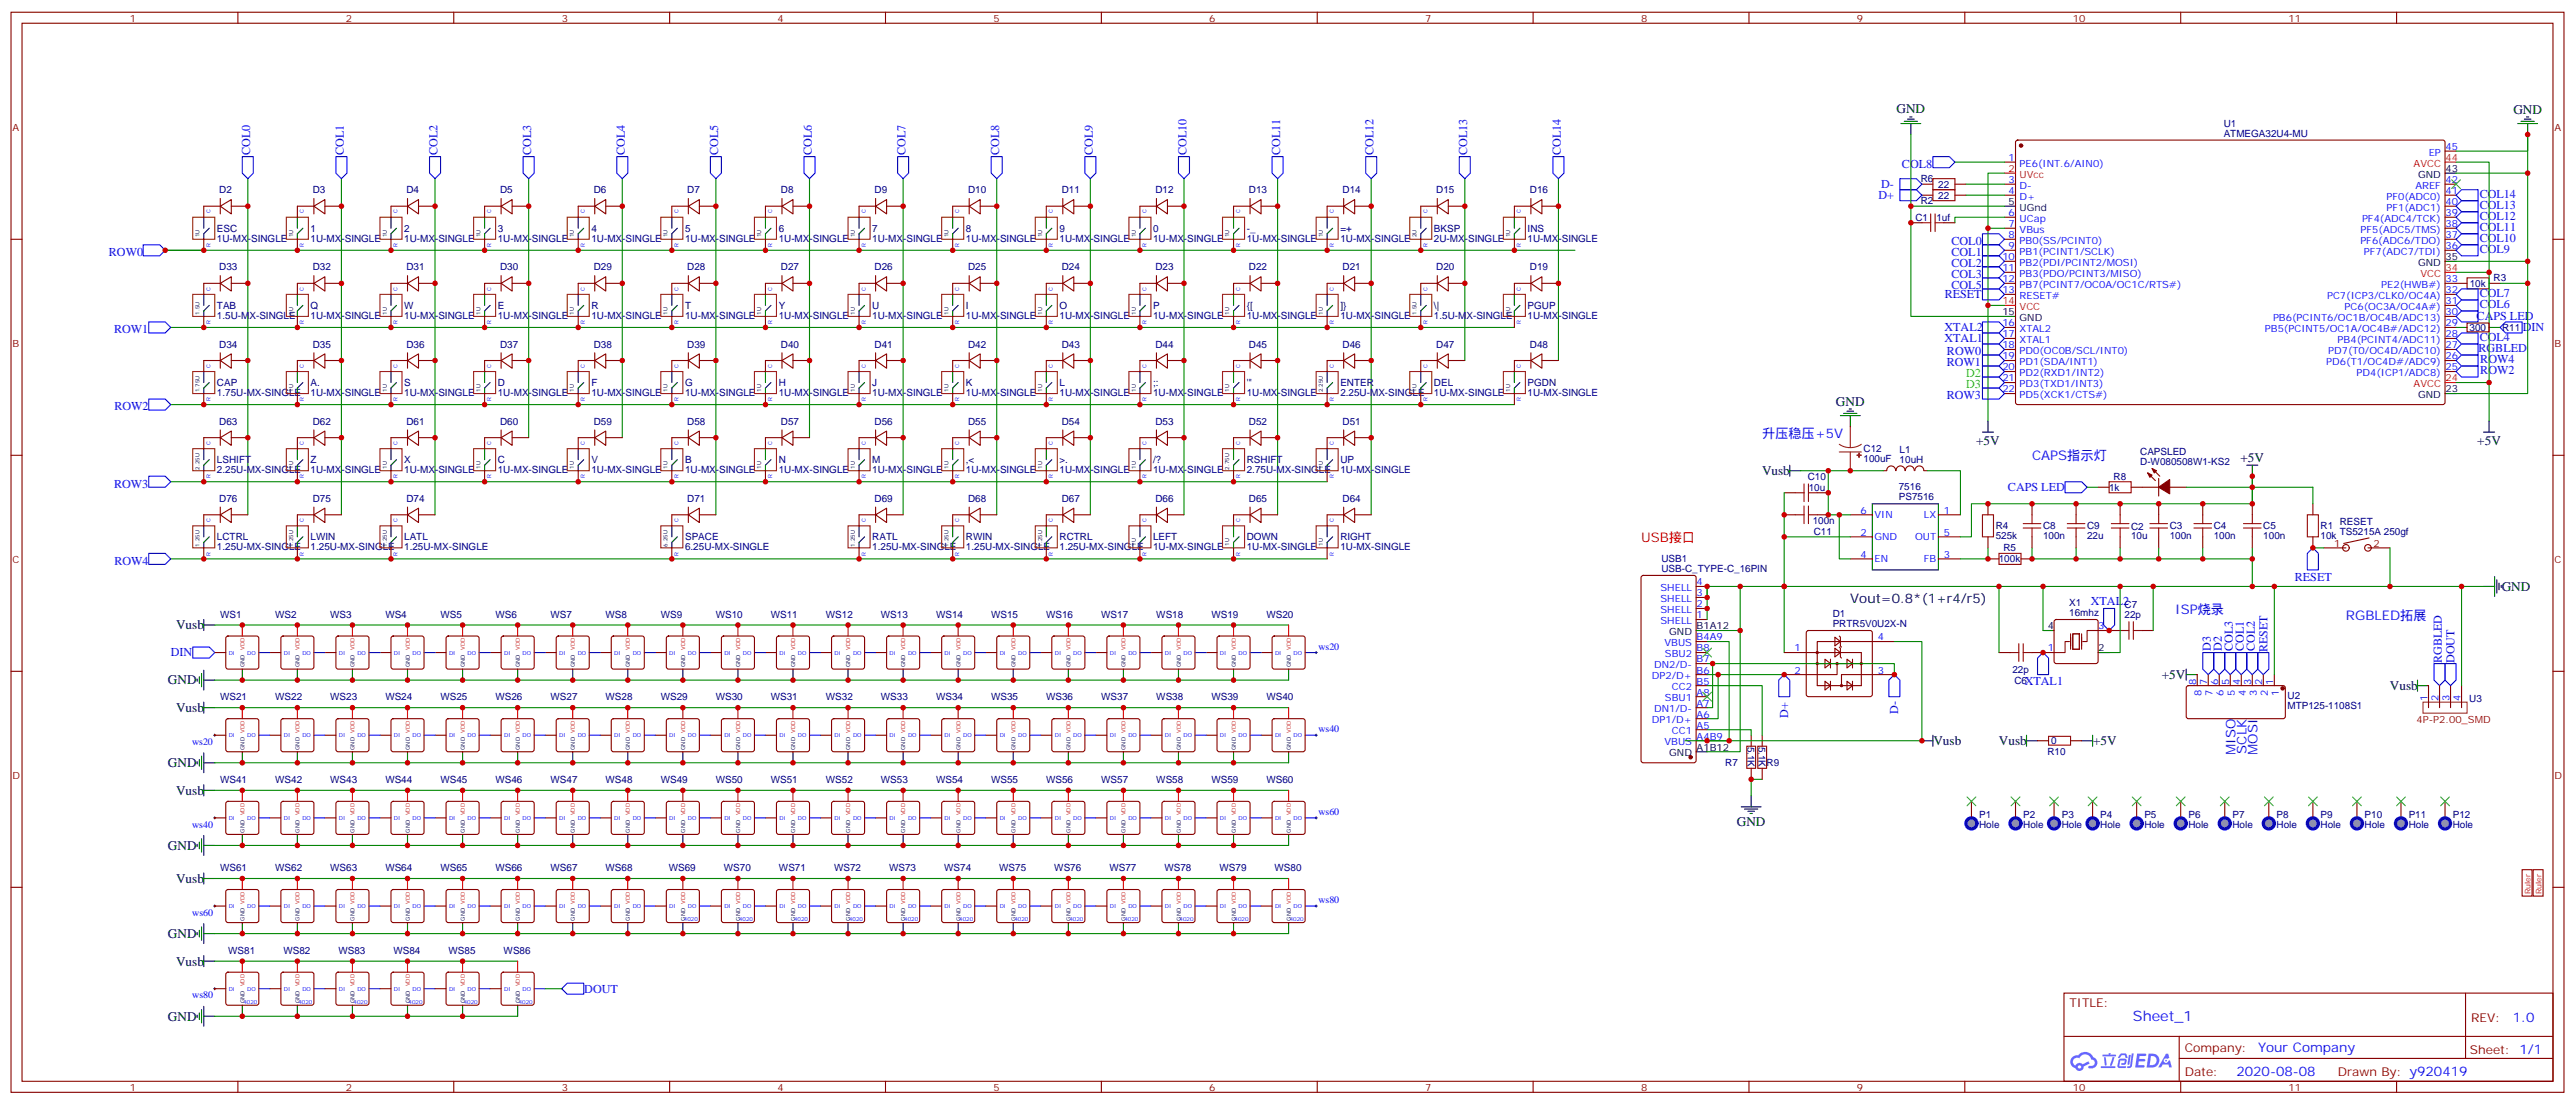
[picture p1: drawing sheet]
<svg xmlns="http://www.w3.org/2000/svg" width="825mm" height="353mm" viewBox="0 0 825 353" stroke-linecap="round" stroke-linejoin="round" font-family="sans-serif">
<defs><g id="words">
<text font-size="4.6" fill="#00f" x="683.2" y="326.9">Sheet_1</text>
<g font-size="4.2">
<text x="607.5" y="36.3">GND</text>
<text x="805" y="36.4">GND</text>
<text x="588.1" y="129.8">GND</text>
<text x="633" y="142.3">+5V</text>
<text x="793.5" y="142.3">+5V</text>
<text x="717.7" y="147.8">+5V</text>
<text x="564.4" y="152.1">Vusb</text>
<text x="801.3" y="189.1">GND</text>
<text x="592.7" y="193">Vout=0.8*(1+r4/r5)</text>
<text x="56.4" y="201.5">Vusb</text>
<text x="53.8" y="219.1">GND</text>
<text x="692.4" y="217.4">+5V</text>
<text x="765.5" y="220.9">Vusb</text>
<text x="56.4" y="227.9">Vusb</text>
<text x="619.3" y="238.6">Vusb</text>
<text x="640.3" y="238.5">Vusb</text>
<text x="670.5" y="238.5">+5V</text>
<text x="53.8" y="245.6">GND</text>
<text x="56.4" y="254.4">Vusb</text>
<text x="556.3" y="264.3">GND</text>
<text x="53.8" y="272">GND</text>
<text x="56.4" y="282.6">Vusb</text>
<text x="53.8" y="300.2">GND</text>
<text x="56.4" y="309.1">Vusb</text>
<text x="53.8" y="326.7">GND</text>
</g>
<g font-size="4.2" fill="#00f">
<text x="564.4" y="140.1">升压稳压+5V</text>
<text x="650.9" y="147.1">CAPS指示灯</text>
<text x="696.7" y="196.5">ISP烧录</text>
<text x="751.4" y="198.3">RGBLED拓展</text>
<text x="716" y="241.6" transform="rotate(-90 716 241.6)">MISO</text>
<text x="719.6" y="241.3" transform="rotate(-90 719.6 241.3)">SCLK</text>
<text x="723.1" y="241.6" transform="rotate(-90 723.1 241.6)">MOSI</text>
<text x="804.9" y="327.1">1.0</text>
<text x="723.3" y="336.7">Your Company</text>
<text x="716.4" y="344.5">2020-08-08</text>
</g>
<text font-size="4.2" fill="#f00" x="525.6" y="173.6">USB接口</text>
<g font-size="3.9" fill="#00f">
<text x="80.2" y="49.6" transform="rotate(-90 80.2 49.6)">COL0</text>
<text x="110.1" y="49.6" transform="rotate(-90 110.1 49.6)">COL1</text>
<text x="140.1" y="49.6" transform="rotate(-90 140.1 49.6)">COL2</text>
<text x="170.1" y="49.6" transform="rotate(-90 170.1 49.6)">COL3</text>
<text x="200.1" y="49.6" transform="rotate(-90 200.1 49.6)">COL4</text>
<text x="230.1" y="49.6" transform="rotate(-90 230.1 49.6)">COL5</text>
<text x="260.1" y="49.6" transform="rotate(-90 260.1 49.6)">COL6</text>
<text x="290.1" y="49.6" transform="rotate(-90 290.1 49.6)">COL7</text>
<text x="320" y="49.6" transform="rotate(-90 320 49.6)">COL8</text>
<text x="350" y="49.6" transform="rotate(-90 350 49.6)">COL9</text>
<text x="380" y="49.6" transform="rotate(-90 380 49.6)">COL10</text>
<text x="410" y="49.6" transform="rotate(-90 410 49.6)">COL11</text>
<text x="440" y="49.6" transform="rotate(-90 440 49.6)">COL12</text>
<text x="470" y="49.6" transform="rotate(-90 470 49.6)">COL13</text>
<text x="500" y="49.6" transform="rotate(-90 500 49.6)">COL14</text>
<text x="609.2" y="53.7">COL8</text>
<text x="601.7" y="63.7">D+</text>
<text x="602.5" y="60.2">D-</text>
<text x="794.3" y="63.3">COL14</text>
<text x="794.3" y="70.3">COL12</text>
<text x="794.3" y="66.8">COL13</text>
<text x="794.3" y="77.4">COL10</text>
<text x="794.3" y="73.8">COL11</text>
<text x="34.9" y="82">ROW0</text>
<text x="625.1" y="78.3">COL0</text>
<text x="625.1" y="81.9">COL1</text>
<text x="794.3" y="80.9">COL9</text>
<text x="625.1" y="85.4">COL2</text>
<text x="625.1" y="88.9">COL3</text>
<text x="622.9" y="95.5">RESET</text>
<text x="625.1" y="92.4">COL5</text>
<text x="794.3" y="95">COL7</text>
<text x="794.3" y="98.5">COL6</text>
<text x="36.5" y="106.7">ROW1</text>
<text x="622.8" y="106.1">XTAL2</text>
<text x="793.3" y="102.5">CAPS LED</text>
<text x="808" y="106.1">DIN</text>
<text x="622.8" y="109.6">XTAL1</text>
<text x="623.6" y="113.6">ROW0</text>
<text x="793.9" y="112.6">RGBLED</text>
<text x="794.3" y="109.1">COL4</text>
<text x="623.5" y="117.1">ROW1</text>
<text x="794.5" y="119.7">ROW2</text>
<text x="794.5" y="116.2">ROW4</text>
<text x="36.6" y="131.4">ROW2</text>
<text x="623.5" y="127.7">ROW3</text>
<text x="36.5" y="156.1">ROW3</text>
<text x="643.2" y="157.2">CAPS LED</text>
<text x="36.6" y="180.7">ROW4</text>
<text x="735.1" y="186">RESET</text>
<text x="669.7" y="193.7">XTAL2</text>
<text x="708.2" y="208.3" transform="rotate(-90 708.2 208.3)">D3</text>
<text x="711.7" y="208.3" transform="rotate(-90 711.7 208.3)">D2</text>
<text x="715.2" y="208.4" transform="rotate(-90 715.2 208.4)">COL3</text>
<text x="718.8" y="208.4" transform="rotate(-90 718.8 208.4)">COL1</text>
<text x="722.3" y="208.4" transform="rotate(-90 722.3 208.4)">COL2</text>
<text x="726.3" y="208.8" transform="rotate(-90 726.3 208.8)">RESET</text>
<text x="54.7" y="210.1">DIN</text>
<text x="782.2" y="212.3" transform="rotate(-90 782.2 212.3)">RGBLED</text>
<text x="786.2" y="212.2" transform="rotate(-90 786.2 212.2)">DOUT</text>
<text x="648.5" y="219.4">XTAL1</text>
<text x="572.7" y="229.9" transform="rotate(-90 572.7 229.9)">D+</text>
<text x="608" y="228.5" transform="rotate(-90 608 228.5)">D-</text>
<text x="187.1" y="317.7">DOUT</text>
</g>
<g font-size="3.9" fill="#3f0">
<text x="629.7" y="120.7">D2</text>
<text x="629.7" y="124.2">D3</text>
</g>
<g font-size="3.9" fill="#800">
<text x="662.9" y="322.5">TITLE:</text>
<text x="791.5" y="327.1">REV:</text>
<text x="699.8" y="336.7">Company:</text>
<text x="791.1" y="337.3">Sheet: 1/1</text>
<text x="699.8" y="344.3">Date:</text>
<text x="748.8" y="344.4">Drawn By: y920419</text>
</g>
<g font-size="3.2" fill="#800">
<text x="41.6" y="6.9">1</text>
<text x="110.8" y="6.9">2</text>
<text x="179.9" y="6.9">3</text>
<text x="249.1" y="6.9">4</text>
<text x="318.2" y="6.9">5</text>
<text x="387.3" y="6.9">6</text>
<text x="456.5" y="6.9">7</text>
<text x="525.6" y="6.9">8</text>
<text x="594.8" y="6.9">9</text>
<text x="663.9" y="6.9">10</text>
<text x="733.1" y="6.9">11</text>
<text x="4.1" y="42">A</text>
<text x="818.3" y="42">A</text>
<text x="4.1" y="111.2">B</text>
<text x="818.3" y="111.2">B</text>
<text x="747.6" y="175">1</text>
<text x="760.2" y="175">2</text>
<text x="4.1" y="180.3">C</text>
<text x="818.3" y="180.3">C</text>
<text x="4.1" y="249.4">D</text>
<text x="818.3" y="249.4">D</text>
<text x="41.6" y="349.1">1</text>
<text x="110.8" y="349.1">2</text>
<text x="179.9" y="349.1">3</text>
<text x="249.1" y="349.1">4</text>
<text x="318.2" y="349.1">5</text>
<text x="387.3" y="349.1">6</text>
<text x="456.5" y="349.1">7</text>
<text x="525.6" y="349.1">8</text>
<text x="594.8" y="349.1">9</text>
<text x="663.9" y="349.1">10</text>
<text x="733.1" y="349.1">11</text>
</g>
<g font-size="3.2" fill="#000080">
<text x="712.3" y="40.5">U1</text>
<text x="712.3" y="43.7">ATMEGA32U4-MU</text>
<text x="615.3" y="58.3">R6</text>
<text x="70.2" y="61.9">D2</text>
<text x="100.2" y="61.9">D3</text>
<text x="130.2" y="61.9">D4</text>
<text x="160.2" y="61.9">D5</text>
<text x="190.2" y="61.9">D6</text>
<text x="220.1" y="61.9">D7</text>
<text x="250.1" y="61.9">D8</text>
<text x="280.1" y="61.9">D9</text>
<text x="310.1" y="61.9">D10</text>
<text x="340.1" y="61.9">D11</text>
<text x="370.1" y="61.9">D12</text>
<text x="400.1" y="61.9">D13</text>
<text x="430.1" y="61.9">D14</text>
<text x="460" y="61.9">D15</text>
<text x="490" y="61.9">D16</text>
<text x="615.3" y="65.4">R2</text>
<text x="620.8" y="60.1">22</text>
<text x="620.8" y="63.7">22</text>
<text x="613.5" y="70.7">C1</text>
<text x="620.3" y="70.7">1uf</text>
<text x="69.5" y="77.4">1U-MX-SINGLE</text>
<text x="69.5" y="74.2">ESC</text>
<text x="99.5" y="77.4">1U-MX-SINGLE</text>
<text x="99.5" y="74.2">1</text>
<text x="129.5" y="77.4">1U-MX-SINGLE</text>
<text x="129.5" y="74.2">2</text>
<text x="159.5" y="77.4">1U-MX-SINGLE</text>
<text x="159.5" y="74.2">3</text>
<text x="189.4" y="77.4">1U-MX-SINGLE</text>
<text x="189.4" y="74.2">4</text>
<text x="219.4" y="77.4">1U-MX-SINGLE</text>
<text x="219.4" y="74.2">5</text>
<text x="249.4" y="77.4">1U-MX-SINGLE</text>
<text x="249.4" y="74.2">6</text>
<text x="279.4" y="77.4">1U-MX-SINGLE</text>
<text x="279.4" y="74.2">7</text>
<text x="309.4" y="77.4">1U-MX-SINGLE</text>
<text x="309.4" y="74.2">8</text>
<text x="339.4" y="77.4">1U-MX-SINGLE</text>
<text x="339.4" y="74.2">9</text>
<text x="369.4" y="77.4">1U-MX-SINGLE</text>
<text x="369.4" y="74.2">0</text>
<text x="399.3" y="77.4">1U-MX-SINGLE</text>
<text x="399.3" y="74.2">-_</text>
<text x="429.3" y="77.4">1U-MX-SINGLE</text>
<text x="429.3" y="74.2">=+</text>
<text x="459.3" y="77.4">2U-MX-SINGLE</text>
<text x="459.3" y="74.2">BKSP</text>
<text x="489.3" y="77.4">1U-MX-SINGLE</text>
<text x="489.3" y="74.2">INS</text>
<text x="70.2" y="86.6">D33</text>
<text x="100.2" y="86.6">D32</text>
<text x="130.2" y="86.6">D31</text>
<text x="160.2" y="86.6">D30</text>
<text x="190.2" y="86.6">D29</text>
<text x="220.1" y="86.6">D28</text>
<text x="250.1" y="86.6">D27</text>
<text x="280.1" y="86.6">D26</text>
<text x="310.1" y="86.6">D25</text>
<text x="340.1" y="86.6">D24</text>
<text x="370.1" y="86.6">D23</text>
<text x="400.1" y="86.6">D22</text>
<text x="430.1" y="86.6">D21</text>
<text x="460" y="86.6">D20</text>
<text x="490" y="86.6">D19</text>
<text x="791.1" y="91.8">10k</text>
<text x="798.7" y="90.1">R3</text>
<text x="69.5" y="98.9">TAB</text>
<text x="99.5" y="98.9">Q</text>
<text x="129.5" y="98.9">W</text>
<text x="159.5" y="98.9">E</text>
<text x="189.4" y="98.9">R</text>
<text x="219.4" y="98.9">T</text>
<text x="249.4" y="98.9">Y</text>
<text x="279.4" y="98.9">U</text>
<text x="309.4" y="98.9">I</text>
<text x="339.4" y="98.9">O</text>
<text x="369.4" y="98.9">P</text>
<text x="399.3" y="98.9">{[</text>
<text x="429.3" y="98.9">]}</text>
<text x="459.3" y="98.9">\|</text>
<text x="489.3" y="98.9">PGUP</text>
<text x="69.5" y="102.1">1.5U-MX-SINGLE</text>
<text x="99.5" y="102.1">1U-MX-SINGLE</text>
<text x="129.5" y="102.1">1U-MX-SINGLE</text>
<text x="159.5" y="102.1">1U-MX-SINGLE</text>
<text x="189.4" y="102.1">1U-MX-SINGLE</text>
<text x="219.4" y="102.1">1U-MX-SINGLE</text>
<text x="249.4" y="102.1">1U-MX-SINGLE</text>
<text x="279.4" y="102.1">1U-MX-SINGLE</text>
<text x="309.4" y="102.1">1U-MX-SINGLE</text>
<text x="339.4" y="102.1">1U-MX-SINGLE</text>
<text x="369.4" y="102.1">1U-MX-SINGLE</text>
<text x="399.3" y="102.1">1U-MX-SINGLE</text>
<text x="429.3" y="102.1">1U-MX-SINGLE</text>
<text x="459.3" y="102.1">1.5U-MX-SINGLE</text>
<text x="489.3" y="102.1">1U-MX-SINGLE</text>
<text x="791" y="105.9">300</text>
<text x="801.4" y="105.9">R11</text>
<text x="70.2" y="111.2">D34</text>
<text x="100.2" y="111.2">D35</text>
<text x="130.2" y="111.2">D36</text>
<text x="160.2" y="111.2">D37</text>
<text x="190.2" y="111.2">D38</text>
<text x="220.1" y="111.2">D39</text>
<text x="250.1" y="111.2">D40</text>
<text x="280.1" y="111.2">D41</text>
<text x="310.1" y="111.2">D42</text>
<text x="340.1" y="111.2">D43</text>
<text x="370.1" y="111.2">D44</text>
<text x="400.1" y="111.2">D45</text>
<text x="430.1" y="111.2">D46</text>
<text x="460" y="111.2">D47</text>
<text x="490" y="111.2">D48</text>
<text x="69.5" y="123.6">CAP</text>
<text x="99.5" y="123.6">A.</text>
<text x="129.5" y="123.6">S</text>
<text x="159.5" y="123.6">D</text>
<text x="189.4" y="123.6">F</text>
<text x="219.4" y="123.6">G</text>
<text x="249.4" y="123.6">H</text>
<text x="279.4" y="123.6">J</text>
<text x="309.4" y="123.6">K</text>
<text x="339.4" y="123.6">L</text>
<text x="369.4" y="123.6">;:</text>
<text x="399.3" y="123.6">'&quot;</text>
<text x="429.3" y="123.6">ENTER</text>
<text x="459.3" y="123.6">DEL</text>
<text x="489.3" y="123.6">PGDN</text>
<text x="69.5" y="126.8">1.75U-MX-SINGLE</text>
<text x="99.5" y="126.8">1U-MX-SINGLE</text>
<text x="129.5" y="126.8">1U-MX-SINGLE</text>
<text x="159.5" y="126.8">1U-MX-SINGLE</text>
<text x="189.4" y="126.8">1U-MX-SINGLE</text>
<text x="219.4" y="126.8">1U-MX-SINGLE</text>
<text x="249.4" y="126.8">1U-MX-SINGLE</text>
<text x="279.4" y="126.8">1U-MX-SINGLE</text>
<text x="309.4" y="126.8">1U-MX-SINGLE</text>
<text x="339.4" y="126.8">1U-MX-SINGLE</text>
<text x="369.4" y="126.8">1U-MX-SINGLE</text>
<text x="399.3" y="126.8">1U-MX-SINGLE</text>
<text x="429.3" y="126.8">2.25U-MX-SINGLE</text>
<text x="459.3" y="126.8">1U-MX-SINGLE</text>
<text x="489.3" y="126.8">1U-MX-SINGLE</text>
<text x="70.2" y="135.9">D63</text>
<text x="100.2" y="135.9">D62</text>
<text x="130.2" y="135.9">D61</text>
<text x="160.2" y="135.9">D60</text>
<text x="190.2" y="135.9">D59</text>
<text x="220.1" y="135.9">D58</text>
<text x="250.1" y="135.9">D57</text>
<text x="280.1" y="135.9">D56</text>
<text x="310.1" y="135.9">D55</text>
<text x="340.1" y="135.9">D54</text>
<text x="370.1" y="135.9">D53</text>
<text x="400.1" y="135.9">D52</text>
<text x="430.1" y="135.9">D51</text>
<text x="69.5" y="148.3">LSHIFT</text>
<text x="99.5" y="148.3">Z</text>
<text x="129.5" y="148.3">X</text>
<text x="159.5" y="148.3">C</text>
<text x="189.4" y="148.3">V</text>
<text x="219.4" y="148.3">B</text>
<text x="249.4" y="148.3">N</text>
<text x="279.4" y="148.3">M</text>
<text x="309.4" y="148.3">,&lt;</text>
<text x="339.4" y="148.3">&gt;.</text>
<text x="369.4" y="148.3">/?</text>
<text x="399.3" y="148.3">RSHIFT</text>
<text x="429.3" y="148.3">UP</text>
<text x="596.9" y="147.9">100uF</text>
<text x="596.9" y="144.7">C12</text>
<text x="608.5" y="148.1">10uH</text>
<text x="608.5" y="144.9">L1</text>
<text x="685.5" y="148.9">D-W080508W1-KS2</text>
<text x="685.5" y="145.8">CAPSLED</text>
<text x="69.5" y="151.4">2.25U-MX-SINGLE</text>
<text x="99.5" y="151.5">1U-MX-SINGLE</text>
<text x="129.5" y="151.5">1U-MX-SINGLE</text>
<text x="159.5" y="151.5">1U-MX-SINGLE</text>
<text x="189.4" y="151.5">1U-MX-SINGLE</text>
<text x="219.4" y="151.5">1U-MX-SINGLE</text>
<text x="249.4" y="151.5">1U-MX-SINGLE</text>
<text x="279.4" y="151.5">1U-MX-SINGLE</text>
<text x="309.4" y="151.5">1U-MX-SINGLE</text>
<text x="339.4" y="151.5">1U-MX-SINGLE</text>
<text x="369.4" y="151.5">1U-MX-SINGLE</text>
<text x="399.3" y="151.5">2.75U-MX-SINGLE</text>
<text x="429.3" y="151.5">1U-MX-SINGLE</text>
<text x="579.1" y="153.6">C10</text>
<text x="677" y="153.5">R8</text>
<text x="70.2" y="160.6">D76</text>
<text x="100.2" y="160.6">D75</text>
<text x="130.2" y="160.6">D74</text>
<text x="220.1" y="160.6">D71</text>
<text x="280.1" y="160.6">D69</text>
<text x="310.1" y="160.6">D68</text>
<text x="340.1" y="160.6">D67</text>
<text x="370.1" y="160.6">D66</text>
<text x="400.1" y="160.6">D65</text>
<text x="430.1" y="160.6">D64</text>
<text x="579.3" y="157.1">10u</text>
<text x="608.2" y="160.1">PS7516</text>
<text x="608.2" y="157">7516</text>
<text x="675.6" y="157.1">1k</text>
<text x="580.6" y="167.7">100n</text>
<text x="749.5" y="168">RESET</text>
<text x="69.5" y="173">LCTRL</text>
<text x="99.5" y="173">LWIN</text>
<text x="129.5" y="173">LATL</text>
<text x="219.4" y="173">SPACE</text>
<text x="279.4" y="173">RATL</text>
<text x="309.4" y="173">RWIN</text>
<text x="339.4" y="173">RCTRL</text>
<text x="369.4" y="173">LEFT</text>
<text x="399.3" y="173">DOWN</text>
<text x="429.3" y="173">RIGHT</text>
<text x="581" y="171.2">C11</text>
<text x="639.2" y="172.6">525k</text>
<text x="639.2" y="169.5">R4</text>
<text x="654.4" y="172.5">100n</text>
<text x="654.4" y="169.4">C8</text>
<text x="668.5" y="172.5">22u</text>
<text x="668.5" y="169.4">C9</text>
<text x="682.6" y="172.6">10u</text>
<text x="682.6" y="169.5">C2</text>
<text x="695" y="172.6">100n</text>
<text x="695" y="169.5">C3</text>
<text x="709.1" y="172.6">100n</text>
<text x="709.1" y="169.5">C4</text>
<text x="725" y="172.6">100n</text>
<text x="725" y="169.5">C5</text>
<text x="743.3" y="172.6">10k</text>
<text x="743.3" y="169.4">R1</text>
<text x="749.5" y="171.1">TS5215A 250gf</text>
<text x="69.5" y="176.2">1.25U-MX-SINGLE</text>
<text x="99.5" y="176.2">1.25U-MX-SINGLE</text>
<text x="129.5" y="176.2">1.25U-MX-SINGLE</text>
<text x="219.4" y="176.1">6.25U-MX-SINGLE</text>
<text x="279.4" y="176.2">1.25U-MX-SINGLE</text>
<text x="309.4" y="176.2">1.25U-MX-SINGLE</text>
<text x="339.4" y="176.2">1.25U-MX-SINGLE</text>
<text x="369.4" y="176.2">1U-MX-SINGLE</text>
<text x="399.3" y="176.2">1U-MX-SINGLE</text>
<text x="429.3" y="176.2">1U-MX-SINGLE</text>
<text x="532.2" y="179.9">USB1</text>
<text x="641.7" y="176.5">R5</text>
<text x="532.2" y="183.1">USB-C_TYPE-C_16PIN</text>
<text x="640.2" y="180">100k</text>
<text x="70.5" y="197.7">WS1</text>
<text x="88.2" y="197.7">WS2</text>
<text x="105.8" y="197.7">WS3</text>
<text x="123.4" y="197.7">WS4</text>
<text x="141.1" y="197.7">WS5</text>
<text x="158.7" y="197.7">WS6</text>
<text x="176.4" y="197.7">WS7</text>
<text x="194" y="197.7">WS8</text>
<text x="211.6" y="197.7">WS9</text>
<text x="229.3" y="197.7">WS10</text>
<text x="246.9" y="197.7">WS11</text>
<text x="264.5" y="197.7">WS12</text>
<text x="282.2" y="197.7">WS13</text>
<text x="299.8" y="197.7">WS14</text>
<text x="317.5" y="197.7">WS15</text>
<text x="335.1" y="197.7">WS16</text>
<text x="352.7" y="197.7">WS17</text>
<text x="370.4" y="197.7">WS18</text>
<text x="388" y="197.7">WS19</text>
<text x="405.7" y="197.7">WS20</text>
<text x="587" y="197.6">D1</text>
<text x="662.8" y="197">16mhz</text>
<text x="662.8" y="194">X1</text>
<text x="680.5" y="197.9">22p</text>
<text x="680.5" y="194.8">C7</text>
<text x="587" y="200.8">PRTR5V0U2X-N</text>
<text x="644.6" y="215.3">22p</text>
<text x="645.2" y="218.8">C6</text>
<text x="70.5" y="224.1">WS21</text>
<text x="88.2" y="224.1">WS22</text>
<text x="105.8" y="224.1">WS23</text>
<text x="123.4" y="224.1">WS24</text>
<text x="141.1" y="224.1">WS25</text>
<text x="158.7" y="224.1">WS26</text>
<text x="176.4" y="224.1">WS27</text>
<text x="194" y="224.1">WS28</text>
<text x="211.6" y="224.1">WS29</text>
<text x="229.3" y="224.1">WS30</text>
<text x="246.9" y="224.1">WS31</text>
<text x="264.5" y="224.1">WS32</text>
<text x="282.2" y="224.1">WS33</text>
<text x="299.8" y="224.1">WS34</text>
<text x="317.5" y="224.1">WS35</text>
<text x="335.1" y="224.1">WS36</text>
<text x="352.7" y="224.1">WS37</text>
<text x="370.4" y="224.1">WS38</text>
<text x="388" y="224.1">WS39</text>
<text x="405.7" y="224.1">WS40</text>
<text x="732.7" y="226.9">MTP125-1108S1</text>
<text x="732.7" y="223.9">U2</text>
<text x="790.9" y="224.7">U3</text>
<text x="559.8" y="239" transform="rotate(90 559.8 239)">5.1K</text>
<text x="563.3" y="239" transform="rotate(90 563.3 239)">5.1K</text>
<text x="657" y="238.2">0</text>
<text x="552.6" y="245.3">R7</text>
<text x="565.9" y="245.3">R9</text>
<text x="655.8" y="241.8">R10</text>
<text x="70.5" y="250.6">WS41</text>
<text x="88.2" y="250.6">WS42</text>
<text x="105.8" y="250.6">WS43</text>
<text x="123.4" y="250.6">WS44</text>
<text x="141.1" y="250.6">WS45</text>
<text x="158.7" y="250.6">WS46</text>
<text x="176.4" y="250.6">WS47</text>
<text x="194" y="250.6">WS48</text>
<text x="211.6" y="250.6">WS49</text>
<text x="229.3" y="250.6">WS50</text>
<text x="246.9" y="250.6">WS51</text>
<text x="264.5" y="250.6">WS52</text>
<text x="282.2" y="250.6">WS53</text>
<text x="299.8" y="250.6">WS54</text>
<text x="317.5" y="250.6">WS55</text>
<text x="335.1" y="250.6">WS56</text>
<text x="352.7" y="250.6">WS57</text>
<text x="370.4" y="250.6">WS58</text>
<text x="388" y="250.6">WS59</text>
<text x="405.7" y="250.6">WS60</text>
<text x="633.9" y="261.9">P1</text>
<text x="648" y="261.9">P2</text>
<text x="660.4" y="261.9">P3</text>
<text x="672.7" y="261.9">P4</text>
<text x="686.9" y="261.9">P5</text>
<text x="701" y="261.9">P6</text>
<text x="715.1" y="261.9">P7</text>
<text x="729.2" y="261.9">P8</text>
<text x="743.3" y="261.9">P9</text>
<text x="757.4" y="261.9">P10</text>
<text x="771.5" y="261.9">P11</text>
<text x="785.6" y="261.9">P12</text>
<text x="633.9" y="265">Hole</text>
<text x="648.1" y="265">Hole</text>
<text x="660.4" y="265">Hole</text>
<text x="672.7" y="265">Hole</text>
<text x="686.9" y="265">Hole</text>
<text x="701" y="265">Hole</text>
<text x="715.1" y="265">Hole</text>
<text x="729.2" y="265">Hole</text>
<text x="743.3" y="265">Hole</text>
<text x="757.4" y="265">Hole</text>
<text x="771.5" y="265">Hole</text>
<text x="785.6" y="265">Hole</text>
<text x="70.5" y="278.8">WS61</text>
<text x="88.2" y="278.8">WS62</text>
<text x="105.8" y="278.8">WS63</text>
<text x="123.4" y="278.8">WS64</text>
<text x="141.1" y="278.8">WS65</text>
<text x="158.7" y="278.8">WS66</text>
<text x="176.4" y="278.8">WS67</text>
<text x="194" y="278.8">WS68</text>
<text x="214.2" y="278.8">WS69</text>
<text x="231.9" y="278.8">WS70</text>
<text x="249.5" y="278.8">WS71</text>
<text x="267.2" y="278.8">WS72</text>
<text x="284.8" y="278.8">WS73</text>
<text x="302.4" y="278.8">WS74</text>
<text x="320.1" y="278.8">WS75</text>
<text x="337.7" y="278.8">WS76</text>
<text x="355.3" y="278.8">WS77</text>
<text x="373" y="278.8">WS78</text>
<text x="390.6" y="278.8">WS79</text>
<text x="408.3" y="278.8">WS80</text>
<text x="73.1" y="305.3">WS81</text>
<text x="90.8" y="305.3">WS82</text>
<text x="108.4" y="305.3">WS83</text>
<text x="126" y="305.3">WS84</text>
<text x="143.7" y="305.3">WS85</text>
<text x="161.3" y="305.3">WS86</text>
</g>
<g font-size="3.2" fill="#00f">
<text x="643.4" y="51.5">1</text>
<text x="646.9" y="53.3">PE6(INT.6/AIN0)</text>
<text x="777.9" y="49.8">EP</text>
<text x="783.3" y="48">45</text>
<text x="643.4" y="58.6">3</text>
<text x="783.3" y="58.6">42</text>
<text x="643.4" y="62.1">4</text>
<text x="646.9" y="60.4">D-</text>
<text x="646.9" y="63.9">D+</text>
<text x="764.4" y="63.9">PF0(ADC0)</text>
<text x="773.7" y="60.4">AREF</text>
<text x="783.3" y="65.7">40</text>
<text x="783.3" y="62.1">41</text>
<text x="643.4" y="69.2">6</text>
<text x="646.9" y="70.9">UCap</text>
<text x="756.6" y="70.9">PF4(ADC4/TCK)</text>
<text x="764.4" y="67.4">PF1(ADC1)</text>
<text x="783.3" y="69.2">39</text>
<text x="643.4" y="72.7">7</text>
<text x="643.4" y="76.2">8</text>
<text x="646.9" y="74.5">VBus</text>
<text x="646.9" y="78">PB0(SS/PCINT0)</text>
<text x="756" y="78">PF6(ADC6/TDO)</text>
<text x="756.1" y="74.5">PF5(ADC5/TMS)</text>
<text x="783.3" y="76.2">37</text>
<text x="783.3" y="72.7">38</text>
<text x="641.4" y="83.3">10</text>
<text x="643.4" y="79.8">9</text>
<text x="646.9" y="81.5">PB1(PCINT1/SCLK)</text>
<text x="757.2" y="81.5">PF7(ADC7/TDI)</text>
<text x="783.3" y="79.8">36</text>
<text x="641.4" y="86.8">11</text>
<text x="646.9" y="85.1">PB2(PDI/PCINT2/MOSI)</text>
<text x="646.9" y="88.6">PB3(PDO/PCINT3/MISO)</text>
<text x="641.4" y="90.3">12</text>
<text x="641.4" y="93.9">13</text>
<text x="646.9" y="92.1">PB7(PCINT7/OC0A/OC1C/RTS#)</text>
<text x="646.9" y="95.6">RESET#</text>
<text x="745.4" y="95.6">PC7(ICP3/CLK0/OC4A)</text>
<text x="762.7" y="92.1">PE2(HWB#)</text>
<text x="783.3" y="93.9">32</text>
<text x="783.3" y="90.3">33</text>
<text x="751" y="99.2">PC6(OC3A/OC4A#)</text>
<text x="783.3" y="100.9">30</text>
<text x="783.3" y="97.4">31</text>
<text x="641.4" y="104.5">16</text>
<text x="641.4" y="108">17</text>
<text x="646.9" y="106.2">XTAL2</text>
<text x="725.5" y="106.2">PB5(PCINT5/OC1A/OC4B#/ADC12)</text>
<text x="728.1" y="102.7">PB6(PCINT6/OC1B/OC4B/ADC13)</text>
<text x="783.3" y="108">28</text>
<text x="783.3" y="104.5">29</text>
<text x="641.4" y="111.5">18</text>
<text x="646.9" y="109.7">XTAL1</text>
<text x="646.9" y="113.3">PD0(OC0B/SCL/INT0)</text>
<text x="745.7" y="113.3">PD7(T0/OC4D/ADC10)</text>
<text x="748.8" y="109.7">PB4(PCINT4/ADC11)</text>
<text x="783.3" y="111.5">27</text>
<text x="641.4" y="115">19</text>
<text x="641.4" y="118.6">20</text>
<text x="646.9" y="116.8">PD1(SDA/INT1)</text>
<text x="745.1" y="116.8">PD6(T1/OC4D#/ADC9)</text>
<text x="783.3" y="118.6">25</text>
<text x="783.3" y="115">26</text>
<text x="641.4" y="122.1">21</text>
<text x="641.4" y="125.6">22</text>
<text x="646.9" y="120.3">PD2(RXD1/INT2)</text>
<text x="646.9" y="123.9">PD3(TXD1/INT3)</text>
<text x="754.8" y="120.3">PD4(ICP1/ADC8)</text>
<text x="646.9" y="127.4">PD5(XCK1/CTS#)</text>
<text x="595.9" y="164.4">6</text>
<text x="600.4" y="165.8">VIN</text>
<text x="616.2" y="165.8">LX</text>
<text x="622.7" y="164.4">1</text>
<text x="595.9" y="171.5">2</text>
<text x="600.4" y="172.9">GND</text>
<text x="613.4" y="172.9">OUT</text>
<text x="622.7" y="171.5">5</text>
<text x="595.9" y="178.5">4</text>
<text x="600.4" y="180">EN</text>
<text x="616.2" y="180">FB</text>
<text x="622.7" y="178.5">3</text>
<text x="531.9" y="189.1">SHELL</text>
<text x="543.5" y="190.9">3</text>
<text x="543.5" y="187.4">4</text>
<text x="531.9" y="196.2">SHELL</text>
<text x="531.9" y="192.7">SHELL</text>
<text x="543.5" y="197.9">1</text>
<text x="543.5" y="194.4">2</text>
<text x="531.9" y="199.7">SHELL</text>
<text x="672" y="201.5">3</text>
<text x="422.3" y="208">ws20</text>
<text x="533.1" y="206.8">VBUS</text>
<text x="543.5" y="208.5">B8</text>
<text x="543.5" y="205">B4A9</text>
<text x="574.8" y="208.5">1</text>
<text x="601.5" y="205">4</text>
<text x="655.9" y="208.5">1</text>
<text x="529.8" y="213.8">DN2/D-</text>
<text x="533.3" y="210.3">SBU2</text>
<text x="543.5" y="215.6">B6</text>
<text x="543.5" y="212.1">B7</text>
<text x="574.8" y="215.6">2</text>
<text x="601.5" y="215.6">3</text>
<text x="529.1" y="217.3">DP2/D+</text>
<text x="535.5" y="220.9">CC2</text>
<text x="543.5" y="219.1">B5</text>
<text x="703.4" y="219.3" transform="rotate(-90 703.4 219.3)">8</text>
<text x="707" y="219.3" transform="rotate(-90 707 219.3)">7</text>
<text x="710.5" y="219.3" transform="rotate(-90 710.5 219.3)">6</text>
<text x="714" y="219.3" transform="rotate(-90 714 219.3)">5</text>
<text x="717.5" y="219.3" transform="rotate(-90 717.5 219.3)">4</text>
<text x="721.1" y="219.3" transform="rotate(-90 721.1 219.3)">3</text>
<text x="724.6" y="219.3" transform="rotate(-90 724.6 219.3)">2</text>
<text x="728.1" y="219.3" transform="rotate(-90 728.1 219.3)">1</text>
<text x="529.8" y="227.9">DN1/D-</text>
<text x="533.3" y="224.4">SBU1</text>
<text x="543.5" y="226.2">A7</text>
<text x="543.5" y="222.6">A8</text>
<text x="705.2" y="222.8" transform="rotate(-90 705.2 222.8)">8</text>
<text x="708.7" y="222.8" transform="rotate(-90 708.7 222.8)">7</text>
<text x="712.3" y="222.8" transform="rotate(-90 712.3 222.8)">6</text>
<text x="715.8" y="222.8" transform="rotate(-90 715.8 222.8)">5</text>
<text x="719.3" y="222.8" transform="rotate(-90 719.3 222.8)">4</text>
<text x="722.8" y="222.8" transform="rotate(-90 722.8 222.8)">3</text>
<text x="726.4" y="222.8" transform="rotate(-90 726.4 222.8)">2</text>
<text x="729.9" y="222.8" transform="rotate(-90 729.9 222.8)">1</text>
<text x="777.5" y="224.4" transform="rotate(-90 777.5 224.4)">1</text>
<text x="781" y="224.4" transform="rotate(-90 781 224.4)">2</text>
<text x="784.6" y="224.4" transform="rotate(-90 784.6 224.4)">3</text>
<text x="788.1" y="224.4" transform="rotate(-90 788.1 224.4)">4</text>
<text x="529.1" y="231.5">DP1/D+</text>
<text x="543.5" y="233.2">A5</text>
<text x="543.5" y="229.7">A6</text>
<text x="61.5" y="238.4">ws20</text>
<text x="422.3" y="234.5">ws40</text>
<text x="533.1" y="238.5">VBUS</text>
<text x="535.5" y="235">CC1</text>
<text x="543.5" y="236.7">A4B9</text>
<text x="422.3" y="260.9">ws60</text>
<text x="61.5" y="264.9">ws40</text>
<text x="61.6" y="293.1">ws60</text>
<text x="422.3" y="289.1">ws80</text>
<text x="61.6" y="319.6">ws80</text>
</g>
<g font-size="3.2" fill="#f00">
<text x="773.1" y="53.3">AVCC</text>
<text x="783.3" y="51.5">44</text>
<text x="643.4" y="55.1">2</text>
<text x="646.9" y="56.8">UVcc</text>
<text x="775.3" y="88.6">VCC</text>
<text x="783.3" y="86.8">34</text>
<text x="641.4" y="97.4">14</text>
<text x="646.9" y="99.2">VCC</text>
<text x="773.1" y="123.9">AVCC</text>
<text x="783.3" y="122.1">24</text>
</g>
<g font-size="3.2">
<text x="774.6" y="56.8">GND</text>
<text x="783.3" y="55.1">43</text>
<text x="643.4" y="65.7">5</text>
<text x="646.9" y="67.4">UGnd</text>
<text x="783.3" y="83.3">35</text>
<text x="774.6" y="85.1">GND</text>
<text x="641.4" y="100.9">15</text>
<text x="646.9" y="102.7">GND</text>
<text x="783.3" y="125.6">23</text>
<text x="774.6" y="127.4">GND</text>
<text x="534.7" y="203.2">GND</text>
<text x="543.5" y="201.5">B1A12</text>
<text x="655.9" y="201.5">4</text>
<text x="672" y="208.5">2</text>
<text x="534.7" y="242">GND</text>
<text x="543.5" y="240.3">A1B12</text>
</g>
<text font-size="3.2" fill="#900" x="774" y="231.5">4P-P2.00_SMD</text>
<g font-size="2.5" fill="#f00">
<text x="810.5" y="286.3" transform="rotate(-90 810.5 286.3)">Ruler</text>
<text x="814" y="286.3" transform="rotate(-90 814 286.3)">Ruler</text>
</g>
<g font-size="1.8" fill="#00f">
<text x="67.4" y="68.3" transform="rotate(-90 67.4 68.3)">C</text>
<text x="97.4" y="68.3" transform="rotate(-90 97.4 68.3)">C</text>
<text x="127.4" y="68.3" transform="rotate(-90 127.4 68.3)">C</text>
<text x="157.3" y="68.3" transform="rotate(-90 157.3 68.3)">C</text>
<text x="187.3" y="68.3" transform="rotate(-90 187.3 68.3)">C</text>
<text x="217.3" y="68.3" transform="rotate(-90 217.3 68.3)">C</text>
<text x="247.3" y="68.3" transform="rotate(-90 247.3 68.3)">C</text>
<text x="277.3" y="68.3" transform="rotate(-90 277.3 68.3)">C</text>
<text x="307.3" y="68.3" transform="rotate(-90 307.3 68.3)">C</text>
<text x="337.3" y="68.3" transform="rotate(-90 337.3 68.3)">C</text>
<text x="367.2" y="68.3" transform="rotate(-90 367.2 68.3)">C</text>
<text x="397.2" y="68.3" transform="rotate(-90 397.2 68.3)">C</text>
<text x="427.2" y="68.3" transform="rotate(-90 427.2 68.3)">C</text>
<text x="457.2" y="68.3" transform="rotate(-90 457.2 68.3)">C</text>
<text x="487.2" y="68.3" transform="rotate(-90 487.2 68.3)">C</text>
<text x="67.4" y="79.1" transform="rotate(-90 67.4 79.1)">R</text>
<text x="97.4" y="79.1" transform="rotate(-90 97.4 79.1)">R</text>
<text x="127.4" y="79.1" transform="rotate(-90 127.4 79.1)">R</text>
<text x="157.3" y="79.1" transform="rotate(-90 157.3 79.1)">R</text>
<text x="187.3" y="79.1" transform="rotate(-90 187.3 79.1)">R</text>
<text x="217.3" y="79.1" transform="rotate(-90 217.3 79.1)">R</text>
<text x="247.3" y="79.1" transform="rotate(-90 247.3 79.1)">R</text>
<text x="277.3" y="79.1" transform="rotate(-90 277.3 79.1)">R</text>
<text x="307.3" y="79.1" transform="rotate(-90 307.3 79.1)">R</text>
<text x="337.3" y="79.1" transform="rotate(-90 337.3 79.1)">R</text>
<text x="367.2" y="79.1" transform="rotate(-90 367.2 79.1)">R</text>
<text x="397.2" y="79.1" transform="rotate(-90 397.2 79.1)">R</text>
<text x="427.2" y="79.1" transform="rotate(-90 427.2 79.1)">R</text>
<text x="457.2" y="79.1" transform="rotate(-90 457.2 79.1)">R</text>
<text x="487.2" y="79.1" transform="rotate(-90 487.2 79.1)">R</text>
<text x="67.4" y="93" transform="rotate(-90 67.4 93)">C</text>
<text x="97.4" y="93" transform="rotate(-90 97.4 93)">C</text>
<text x="127.4" y="93" transform="rotate(-90 127.4 93)">C</text>
<text x="157.3" y="93" transform="rotate(-90 157.3 93)">C</text>
<text x="187.3" y="93" transform="rotate(-90 187.3 93)">C</text>
<text x="217.3" y="93" transform="rotate(-90 217.3 93)">C</text>
<text x="247.3" y="93" transform="rotate(-90 247.3 93)">C</text>
<text x="277.3" y="93" transform="rotate(-90 277.3 93)">C</text>
<text x="307.3" y="93" transform="rotate(-90 307.3 93)">C</text>
<text x="337.3" y="93" transform="rotate(-90 337.3 93)">C</text>
<text x="367.2" y="93" transform="rotate(-90 367.2 93)">C</text>
<text x="397.2" y="93" transform="rotate(-90 397.2 93)">C</text>
<text x="427.2" y="93" transform="rotate(-90 427.2 93)">C</text>
<text x="457.2" y="93" transform="rotate(-90 457.2 93)">C</text>
<text x="487.2" y="93" transform="rotate(-90 487.2 93)">C</text>
<text x="67.4" y="103.8" transform="rotate(-90 67.4 103.8)">R</text>
<text x="97.4" y="103.8" transform="rotate(-90 97.4 103.8)">R</text>
<text x="127.4" y="103.8" transform="rotate(-90 127.4 103.8)">R</text>
<text x="157.3" y="103.8" transform="rotate(-90 157.3 103.8)">R</text>
<text x="187.3" y="103.8" transform="rotate(-90 187.3 103.8)">R</text>
<text x="217.3" y="103.8" transform="rotate(-90 217.3 103.8)">R</text>
<text x="247.3" y="103.8" transform="rotate(-90 247.3 103.8)">R</text>
<text x="277.3" y="103.8" transform="rotate(-90 277.3 103.8)">R</text>
<text x="307.3" y="103.8" transform="rotate(-90 307.3 103.8)">R</text>
<text x="337.3" y="103.8" transform="rotate(-90 337.3 103.8)">R</text>
<text x="367.2" y="103.8" transform="rotate(-90 367.2 103.8)">R</text>
<text x="397.2" y="103.8" transform="rotate(-90 397.2 103.8)">R</text>
<text x="427.2" y="103.8" transform="rotate(-90 427.2 103.8)">R</text>
<text x="457.2" y="103.8" transform="rotate(-90 457.2 103.8)">R</text>
<text x="487.2" y="103.8" transform="rotate(-90 487.2 103.8)">R</text>
<text x="67.4" y="117.7" transform="rotate(-90 67.4 117.7)">C</text>
<text x="97.4" y="117.7" transform="rotate(-90 97.4 117.7)">C</text>
<text x="127.4" y="117.7" transform="rotate(-90 127.4 117.7)">C</text>
<text x="157.3" y="117.7" transform="rotate(-90 157.3 117.7)">C</text>
<text x="187.3" y="117.7" transform="rotate(-90 187.3 117.7)">C</text>
<text x="217.3" y="117.7" transform="rotate(-90 217.3 117.7)">C</text>
<text x="247.3" y="117.7" transform="rotate(-90 247.3 117.7)">C</text>
<text x="277.3" y="117.7" transform="rotate(-90 277.3 117.7)">C</text>
<text x="307.3" y="117.7" transform="rotate(-90 307.3 117.7)">C</text>
<text x="337.3" y="117.7" transform="rotate(-90 337.3 117.7)">C</text>
<text x="367.2" y="117.7" transform="rotate(-90 367.2 117.7)">C</text>
<text x="397.2" y="117.7" transform="rotate(-90 397.2 117.7)">C</text>
<text x="427.2" y="117.7" transform="rotate(-90 427.2 117.7)">C</text>
<text x="457.2" y="117.7" transform="rotate(-90 457.2 117.7)">C</text>
<text x="487.2" y="117.7" transform="rotate(-90 487.2 117.7)">C</text>
<text x="67.4" y="128.4" transform="rotate(-90 67.4 128.4)">R</text>
<text x="97.4" y="128.4" transform="rotate(-90 97.4 128.4)">R</text>
<text x="127.4" y="128.4" transform="rotate(-90 127.4 128.4)">R</text>
<text x="157.3" y="128.4" transform="rotate(-90 157.3 128.4)">R</text>
<text x="187.3" y="128.4" transform="rotate(-90 187.3 128.4)">R</text>
<text x="217.3" y="128.4" transform="rotate(-90 217.3 128.4)">R</text>
<text x="247.3" y="128.4" transform="rotate(-90 247.3 128.4)">R</text>
<text x="277.3" y="128.4" transform="rotate(-90 277.3 128.4)">R</text>
<text x="307.3" y="128.4" transform="rotate(-90 307.3 128.4)">R</text>
<text x="337.3" y="128.4" transform="rotate(-90 337.3 128.4)">R</text>
<text x="367.2" y="128.4" transform="rotate(-90 367.2 128.4)">R</text>
<text x="397.2" y="128.4" transform="rotate(-90 397.2 128.4)">R</text>
<text x="427.2" y="128.4" transform="rotate(-90 427.2 128.4)">R</text>
<text x="457.2" y="128.4" transform="rotate(-90 457.2 128.4)">R</text>
<text x="487.2" y="128.4" transform="rotate(-90 487.2 128.4)">R</text>
<text x="67.4" y="142.4" transform="rotate(-90 67.4 142.4)">C</text>
<text x="97.4" y="142.4" transform="rotate(-90 97.4 142.4)">C</text>
<text x="127.4" y="142.4" transform="rotate(-90 127.4 142.4)">C</text>
<text x="157.3" y="142.4" transform="rotate(-90 157.3 142.4)">C</text>
<text x="187.3" y="142.4" transform="rotate(-90 187.3 142.4)">C</text>
<text x="217.3" y="142.4" transform="rotate(-90 217.3 142.4)">C</text>
<text x="247.3" y="142.4" transform="rotate(-90 247.3 142.4)">C</text>
<text x="277.3" y="142.4" transform="rotate(-90 277.3 142.4)">C</text>
<text x="307.3" y="142.4" transform="rotate(-90 307.3 142.4)">C</text>
<text x="337.3" y="142.4" transform="rotate(-90 337.3 142.4)">C</text>
<text x="367.2" y="142.4" transform="rotate(-90 367.2 142.4)">C</text>
<text x="397.2" y="142.4" transform="rotate(-90 397.2 142.4)">C</text>
<text x="427.2" y="142.4" transform="rotate(-90 427.2 142.4)">C</text>
<text x="67.4" y="153.1" transform="rotate(-90 67.4 153.1)">R</text>
<text x="97.4" y="153.1" transform="rotate(-90 97.4 153.1)">R</text>
<text x="127.4" y="153.1" transform="rotate(-90 127.4 153.1)">R</text>
<text x="157.3" y="153.1" transform="rotate(-90 157.3 153.1)">R</text>
<text x="187.3" y="153.1" transform="rotate(-90 187.3 153.1)">R</text>
<text x="217.3" y="153.1" transform="rotate(-90 217.3 153.1)">R</text>
<text x="247.3" y="153.1" transform="rotate(-90 247.3 153.1)">R</text>
<text x="277.3" y="153.1" transform="rotate(-90 277.3 153.1)">R</text>
<text x="307.3" y="153.1" transform="rotate(-90 307.3 153.1)">R</text>
<text x="337.3" y="153.1" transform="rotate(-90 337.3 153.1)">R</text>
<text x="367.2" y="153.1" transform="rotate(-90 367.2 153.1)">R</text>
<text x="397.2" y="153.1" transform="rotate(-90 397.2 153.1)">R</text>
<text x="427.2" y="153.1" transform="rotate(-90 427.2 153.1)">R</text>
<text x="67.4" y="167.1" transform="rotate(-90 67.4 167.1)">C</text>
<text x="97.4" y="167.1" transform="rotate(-90 97.4 167.1)">C</text>
<text x="127.4" y="167.1" transform="rotate(-90 127.4 167.1)">C</text>
<text x="217.3" y="167.1" transform="rotate(-90 217.3 167.1)">C</text>
<text x="277.3" y="167.1" transform="rotate(-90 277.3 167.1)">C</text>
<text x="307.3" y="167.1" transform="rotate(-90 307.3 167.1)">C</text>
<text x="337.3" y="167.1" transform="rotate(-90 337.3 167.1)">C</text>
<text x="367.2" y="167.1" transform="rotate(-90 367.2 167.1)">C</text>
<text x="397.2" y="167.1" transform="rotate(-90 397.2 167.1)">C</text>
<text x="427.2" y="167.1" transform="rotate(-90 427.2 167.1)">C</text>
<text x="67.4" y="177.8" transform="rotate(-90 67.4 177.8)">R</text>
<text x="97.4" y="177.8" transform="rotate(-90 97.4 177.8)">R</text>
<text x="127.4" y="177.8" transform="rotate(-90 127.4 177.8)">R</text>
<text x="217.3" y="177.8" transform="rotate(-90 217.3 177.8)">R</text>
<text x="277.3" y="177.8" transform="rotate(-90 277.3 177.8)">R</text>
<text x="307.3" y="177.8" transform="rotate(-90 307.3 177.8)">R</text>
<text x="337.3" y="177.8" transform="rotate(-90 337.3 177.8)">R</text>
<text x="367.2" y="177.8" transform="rotate(-90 367.2 177.8)">R</text>
<text x="397.2" y="177.8" transform="rotate(-90 397.2 177.8)">R</text>
<text x="427.2" y="177.8" transform="rotate(-90 427.2 177.8)">R</text>
<text x="73.3" y="209.6">DI</text>
<text x="79.2" y="209.6">DO</text>
<text x="90.9" y="209.6">DI</text>
<text x="96.8" y="209.6">DO</text>
<text x="108.5" y="209.6">DI</text>
<text x="114.5" y="209.6">DO</text>
<text x="126.2" y="209.6">DI</text>
<text x="132.1" y="209.6">DO</text>
<text x="143.8" y="209.6">DI</text>
<text x="149.8" y="209.6">DO</text>
<text x="161.5" y="209.6">DI</text>
<text x="167.4" y="209.6">DO</text>
<text x="179.1" y="209.6">DI</text>
<text x="185" y="209.6">DO</text>
<text x="196.7" y="209.6">DI</text>
<text x="202.7" y="209.6">DO</text>
<text x="214.4" y="209.6">DI</text>
<text x="220.3" y="209.6">DO</text>
<text x="232" y="209.6">DI</text>
<text x="238" y="209.6">DO</text>
<text x="249.7" y="209.6">DI</text>
<text x="255.6" y="209.6">DO</text>
<text x="267.3" y="209.6">DI</text>
<text x="273.2" y="209.6">DO</text>
<text x="284.9" y="209.6">DI</text>
<text x="290.9" y="209.6">DO</text>
<text x="302.6" y="209.6">DI</text>
<text x="308.5" y="209.6">DO</text>
<text x="320.2" y="209.6">DI</text>
<text x="326.1" y="209.6">DO</text>
<text x="337.9" y="209.6">DI</text>
<text x="343.8" y="209.6">DO</text>
<text x="355.5" y="209.6">DI</text>
<text x="361.4" y="209.6">DO</text>
<text x="373.1" y="209.6">DI</text>
<text x="379.1" y="209.6">DO</text>
<text x="390.8" y="209.6">DI</text>
<text x="396.7" y="209.6">DO</text>
<text x="408.4" y="209.6">DI</text>
<text x="414.3" y="209.6">DO</text>
<text x="73.3" y="236">DI</text>
<text x="79.2" y="236">DO</text>
<text x="90.9" y="236">DI</text>
<text x="96.8" y="236">DO</text>
<text x="108.5" y="236">DI</text>
<text x="114.5" y="236">DO</text>
<text x="126.2" y="236">DI</text>
<text x="132.1" y="236">DO</text>
<text x="143.8" y="236">DI</text>
<text x="149.8" y="236">DO</text>
<text x="161.5" y="236">DI</text>
<text x="167.4" y="236">DO</text>
<text x="179.1" y="236">DI</text>
<text x="185" y="236">DO</text>
<text x="196.7" y="236">DI</text>
<text x="202.7" y="236">DO</text>
<text x="214.4" y="236">DI</text>
<text x="220.3" y="236">DO</text>
<text x="232" y="236">DI</text>
<text x="238" y="236">DO</text>
<text x="249.7" y="236">DI</text>
<text x="255.6" y="236">DO</text>
<text x="267.3" y="236">DI</text>
<text x="273.2" y="236">DO</text>
<text x="284.9" y="236">DI</text>
<text x="290.9" y="236">DO</text>
<text x="302.6" y="236">DI</text>
<text x="308.5" y="236">DO</text>
<text x="320.2" y="236">DI</text>
<text x="326.1" y="236">DO</text>
<text x="337.9" y="236">DI</text>
<text x="343.8" y="236">DO</text>
<text x="355.5" y="236">DI</text>
<text x="361.4" y="236">DO</text>
<text x="373.1" y="236">DI</text>
<text x="379.1" y="236">DO</text>
<text x="390.8" y="236">DI</text>
<text x="396.7" y="236">DO</text>
<text x="408.4" y="236">DI</text>
<text x="414.3" y="236">DO</text>
<text x="73.3" y="262.5">DI</text>
<text x="79.2" y="262.5">DO</text>
<text x="90.9" y="262.5">DI</text>
<text x="96.8" y="262.5">DO</text>
<text x="108.5" y="262.5">DI</text>
<text x="114.5" y="262.5">DO</text>
<text x="126.2" y="262.5">DI</text>
<text x="132.1" y="262.5">DO</text>
<text x="143.8" y="262.5">DI</text>
<text x="149.8" y="262.5">DO</text>
<text x="161.5" y="262.5">DI</text>
<text x="167.4" y="262.5">DO</text>
<text x="179.1" y="262.5">DI</text>
<text x="185" y="262.5">DO</text>
<text x="196.7" y="262.5">DI</text>
<text x="202.7" y="262.5">DO</text>
<text x="214.4" y="262.5">DI</text>
<text x="220.3" y="262.5">DO</text>
<text x="232" y="262.5">DI</text>
<text x="238" y="262.5">DO</text>
<text x="249.7" y="262.5">DI</text>
<text x="255.6" y="262.5">DO</text>
<text x="267.3" y="262.5">DI</text>
<text x="273.2" y="262.5">DO</text>
<text x="284.9" y="262.5">DI</text>
<text x="290.9" y="262.5">DO</text>
<text x="302.6" y="262.5">DI</text>
<text x="308.5" y="262.5">DO</text>
<text x="320.2" y="262.5">DI</text>
<text x="326.1" y="262.5">DO</text>
<text x="337.9" y="262.5">DI</text>
<text x="343.8" y="262.5">DO</text>
<text x="355.5" y="262.5">DI</text>
<text x="361.4" y="262.5">DO</text>
<text x="373.1" y="262.5">DI</text>
<text x="379.1" y="262.5">DO</text>
<text x="390.8" y="262.5">DI</text>
<text x="396.7" y="262.5">DO</text>
<text x="408.4" y="262.5">DI</text>
<text x="414.3" y="262.5">DO</text>
<text x="73.3" y="290.7">DI</text>
<text x="79.2" y="290.7">DO</text>
<text x="90.9" y="290.7">DI</text>
<text x="96.8" y="290.7">DO</text>
<text x="108.5" y="290.7">DI</text>
<text x="114.5" y="290.7">DO</text>
<text x="126.2" y="290.7">DI</text>
<text x="132.1" y="290.7">DO</text>
<text x="143.8" y="290.7">DI</text>
<text x="149.8" y="290.7">DO</text>
<text x="161.5" y="290.7">DI</text>
<text x="167.4" y="290.7">DO</text>
<text x="179.1" y="290.7">DI</text>
<text x="185" y="290.7">DO</text>
<text x="196.7" y="290.7">DI</text>
<text x="202.7" y="290.7">DO</text>
<text x="214.4" y="290.7">DI</text>
<text x="220.3" y="290.7">DO</text>
<text x="232" y="290.7">DI</text>
<text x="238" y="290.7">DO</text>
<text x="249.7" y="290.7">DI</text>
<text x="255.6" y="290.7">DO</text>
<text x="267.3" y="290.7">DI</text>
<text x="273.2" y="290.7">DO</text>
<text x="284.9" y="290.7">DI</text>
<text x="290.9" y="290.7">DO</text>
<text x="302.6" y="290.7">DI</text>
<text x="308.5" y="290.7">DO</text>
<text x="320.2" y="290.7">DI</text>
<text x="326.1" y="290.7">DO</text>
<text x="337.9" y="290.7">DI</text>
<text x="343.8" y="290.7">DO</text>
<text x="355.5" y="290.7">DI</text>
<text x="361.4" y="290.7">DO</text>
<text x="373.1" y="290.7">DI</text>
<text x="379.1" y="290.7">DO</text>
<text x="390.8" y="290.7">DI</text>
<text x="396.7" y="290.7">DO</text>
<text x="408.4" y="290.7">DI</text>
<text x="414.3" y="290.7">DO</text>
<text x="219.1" y="295">4020</text>
<text x="236.7" y="295">4020</text>
<text x="254.4" y="295">4020</text>
<text x="272" y="295">4020</text>
<text x="289.6" y="295">4020</text>
<text x="307.3" y="295">4020</text>
<text x="324.9" y="295">4020</text>
<text x="342.5" y="295">4020</text>
<text x="360.2" y="295">4020</text>
<text x="377.8" y="295">4020</text>
<text x="395.5" y="295">4020</text>
<text x="413.1" y="295">4020</text>
<text x="73.3" y="317.2">DI</text>
<text x="79.2" y="317.2">DO</text>
<text x="90.9" y="317.2">DI</text>
<text x="96.8" y="317.2">DO</text>
<text x="108.5" y="317.2">DI</text>
<text x="114.5" y="317.2">DO</text>
<text x="126.2" y="317.2">DI</text>
<text x="132.1" y="317.2">DO</text>
<text x="143.8" y="317.2">DI</text>
<text x="149.8" y="317.2">DO</text>
<text x="161.5" y="317.2">DI</text>
<text x="167.4" y="317.2">DO</text>
<text x="78" y="321.4">4020</text>
<text x="95.6" y="321.4">4020</text>
<text x="113.2" y="321.4">4020</text>
<text x="130.9" y="321.4">4020</text>
<text x="148.5" y="321.4">4020</text>
<text x="166.2" y="321.4">4020</text>
</g>
<g font-size="1.8">
<text x="63.9" y="76" transform="rotate(-90 63.9 76)">1U</text>
<text x="93.9" y="76" transform="rotate(-90 93.9 76)">1U</text>
<text x="123.9" y="76" transform="rotate(-90 123.9 76)">1U</text>
<text x="153.9" y="76" transform="rotate(-90 153.9 76)">1U</text>
<text x="183.9" y="76" transform="rotate(-90 183.9 76)">1U</text>
<text x="213.8" y="76" transform="rotate(-90 213.8 76)">1U</text>
<text x="243.8" y="76" transform="rotate(-90 243.8 76)">1U</text>
<text x="273.8" y="76" transform="rotate(-90 273.8 76)">1U</text>
<text x="303.8" y="76" transform="rotate(-90 303.8 76)">1U</text>
<text x="333.8" y="76" transform="rotate(-90 333.8 76)">1U</text>
<text x="363.8" y="76" transform="rotate(-90 363.8 76)">1U</text>
<text x="393.8" y="76" transform="rotate(-90 393.8 76)">1U</text>
<text x="423.7" y="76" transform="rotate(-90 423.7 76)">1U</text>
<text x="453.7" y="76" transform="rotate(-90 453.7 76)">2U</text>
<text x="483.7" y="76" transform="rotate(-90 483.7 76)">1U</text>
<text x="63.9" y="100.8" transform="rotate(-90 63.9 100.8)">1.5U</text>
<text x="93.9" y="100.7" transform="rotate(-90 93.9 100.7)">1U</text>
<text x="123.9" y="100.7" transform="rotate(-90 123.9 100.7)">1U</text>
<text x="153.9" y="100.7" transform="rotate(-90 153.9 100.7)">1U</text>
<text x="183.9" y="100.7" transform="rotate(-90 183.9 100.7)">1U</text>
<text x="213.8" y="100.7" transform="rotate(-90 213.8 100.7)">1U</text>
<text x="243.8" y="100.7" transform="rotate(-90 243.8 100.7)">1U</text>
<text x="273.8" y="100.7" transform="rotate(-90 273.8 100.7)">1U</text>
<text x="303.8" y="100.7" transform="rotate(-90 303.8 100.7)">1U</text>
<text x="333.8" y="100.7" transform="rotate(-90 333.8 100.7)">1U</text>
<text x="363.8" y="100.7" transform="rotate(-90 363.8 100.7)">1U</text>
<text x="393.8" y="100.7" transform="rotate(-90 393.8 100.7)">1U</text>
<text x="423.7" y="100.7" transform="rotate(-90 423.7 100.7)">1U</text>
<text x="453.7" y="100.8" transform="rotate(-90 453.7 100.8)">1.5U</text>
<text x="483.7" y="100.7" transform="rotate(-90 483.7 100.7)">1U</text>
<text x="63.9" y="125.6" transform="rotate(-90 63.9 125.6)">1.75U</text>
<text x="93.9" y="125.4" transform="rotate(-90 93.9 125.4)">1U</text>
<text x="123.9" y="125.4" transform="rotate(-90 123.9 125.4)">1U</text>
<text x="153.9" y="125.4" transform="rotate(-90 153.9 125.4)">1U</text>
<text x="183.9" y="125.4" transform="rotate(-90 183.9 125.4)">1U</text>
<text x="213.8" y="125.4" transform="rotate(-90 213.8 125.4)">1U</text>
<text x="243.8" y="125.4" transform="rotate(-90 243.8 125.4)">1U</text>
<text x="273.8" y="125.4" transform="rotate(-90 273.8 125.4)">1U</text>
<text x="303.8" y="125.4" transform="rotate(-90 303.8 125.4)">1U</text>
<text x="333.8" y="125.4" transform="rotate(-90 333.8 125.4)">1U</text>
<text x="363.8" y="125.4" transform="rotate(-90 363.8 125.4)">1U</text>
<text x="393.8" y="125.4" transform="rotate(-90 393.8 125.4)">1U</text>
<text x="423.7" y="125.6" transform="rotate(-90 423.7 125.6)">2.25U</text>
<text x="453.7" y="125.4" transform="rotate(-90 453.7 125.4)">1U</text>
<text x="483.7" y="125.4" transform="rotate(-90 483.7 125.4)">1U</text>
<text x="63.8" y="150.3" transform="rotate(-90 63.8 150.3)">2.25U</text>
<text x="93.9" y="150.1" transform="rotate(-90 93.9 150.1)">1U</text>
<text x="123.9" y="150.1" transform="rotate(-90 123.9 150.1)">1U</text>
<text x="153.9" y="150.1" transform="rotate(-90 153.9 150.1)">1U</text>
<text x="183.9" y="150.1" transform="rotate(-90 183.9 150.1)">1U</text>
<text x="213.8" y="150.1" transform="rotate(-90 213.8 150.1)">1U</text>
<text x="243.8" y="150.1" transform="rotate(-90 243.8 150.1)">1U</text>
<text x="273.8" y="150.1" transform="rotate(-90 273.8 150.1)">1U</text>
<text x="303.8" y="150.1" transform="rotate(-90 303.8 150.1)">1U</text>
<text x="333.8" y="150.1" transform="rotate(-90 333.8 150.1)">1U</text>
<text x="363.8" y="150.1" transform="rotate(-90 363.8 150.1)">1U</text>
<text x="393.8" y="150.3" transform="rotate(-90 393.8 150.3)">2.75U</text>
<text x="423.7" y="150.1" transform="rotate(-90 423.7 150.1)">1U</text>
<text x="63.9" y="175" transform="rotate(-90 63.9 175)">1.25U</text>
<text x="93.9" y="175" transform="rotate(-90 93.9 175)">1.25U</text>
<text x="123.9" y="175" transform="rotate(-90 123.9 175)">1.25U</text>
<text x="213.9" y="175" transform="rotate(-90 213.9 175)">6.25U</text>
<text x="273.8" y="175" transform="rotate(-90 273.8 175)">1.25U</text>
<text x="303.8" y="175" transform="rotate(-90 303.8 175)">1.25U</text>
<text x="333.8" y="175" transform="rotate(-90 333.8 175)">1.25U</text>
<text x="363.8" y="174.8" transform="rotate(-90 363.8 174.8)">1U</text>
<text x="393.8" y="174.8" transform="rotate(-90 393.8 174.8)">1U</text>
<text x="423.7" y="174.8" transform="rotate(-90 423.7 174.8)">1U</text>
<text x="78.3" y="213.6" transform="rotate(-90 78.3 213.6)">GND</text>
<text x="96" y="213.6" transform="rotate(-90 96 213.6)">GND</text>
<text x="113.6" y="213.6" transform="rotate(-90 113.6 213.6)">GND</text>
<text x="131.2" y="213.6" transform="rotate(-90 131.2 213.6)">GND</text>
<text x="148.9" y="213.6" transform="rotate(-90 148.9 213.6)">GND</text>
<text x="166.5" y="213.6" transform="rotate(-90 166.5 213.6)">GND</text>
<text x="184.1" y="213.6" transform="rotate(-90 184.1 213.6)">GND</text>
<text x="201.8" y="213.6" transform="rotate(-90 201.8 213.6)">GND</text>
<text x="219.4" y="213.6" transform="rotate(-90 219.4 213.6)">GND</text>
<text x="237.1" y="213.6" transform="rotate(-90 237.1 213.6)">GND</text>
<text x="254.7" y="213.6" transform="rotate(-90 254.7 213.6)">GND</text>
<text x="272.3" y="213.6" transform="rotate(-90 272.3 213.6)">GND</text>
<text x="290" y="213.6" transform="rotate(-90 290 213.6)">GND</text>
<text x="307.6" y="213.6" transform="rotate(-90 307.6 213.6)">GND</text>
<text x="325.3" y="213.6" transform="rotate(-90 325.3 213.6)">GND</text>
<text x="342.9" y="213.6" transform="rotate(-90 342.9 213.6)">GND</text>
<text x="360.5" y="213.6" transform="rotate(-90 360.5 213.6)">GND</text>
<text x="378.2" y="213.6" transform="rotate(-90 378.2 213.6)">GND</text>
<text x="395.8" y="213.6" transform="rotate(-90 395.8 213.6)">GND</text>
<text x="413.5" y="213.6" transform="rotate(-90 413.5 213.6)">GND</text>
<text x="78.3" y="240" transform="rotate(-90 78.3 240)">GND</text>
<text x="96" y="240" transform="rotate(-90 96 240)">GND</text>
<text x="113.6" y="240" transform="rotate(-90 113.6 240)">GND</text>
<text x="131.2" y="240" transform="rotate(-90 131.2 240)">GND</text>
<text x="148.9" y="240" transform="rotate(-90 148.9 240)">GND</text>
<text x="166.5" y="240" transform="rotate(-90 166.5 240)">GND</text>
<text x="184.1" y="240" transform="rotate(-90 184.1 240)">GND</text>
<text x="201.8" y="240" transform="rotate(-90 201.8 240)">GND</text>
<text x="219.4" y="240" transform="rotate(-90 219.4 240)">GND</text>
<text x="237.1" y="240" transform="rotate(-90 237.1 240)">GND</text>
<text x="254.7" y="240" transform="rotate(-90 254.7 240)">GND</text>
<text x="272.3" y="240" transform="rotate(-90 272.3 240)">GND</text>
<text x="290" y="240" transform="rotate(-90 290 240)">GND</text>
<text x="307.6" y="240" transform="rotate(-90 307.6 240)">GND</text>
<text x="325.3" y="240" transform="rotate(-90 325.3 240)">GND</text>
<text x="342.9" y="240" transform="rotate(-90 342.9 240)">GND</text>
<text x="360.5" y="240" transform="rotate(-90 360.5 240)">GND</text>
<text x="378.2" y="240" transform="rotate(-90 378.2 240)">GND</text>
<text x="395.8" y="240" transform="rotate(-90 395.8 240)">GND</text>
<text x="413.5" y="240" transform="rotate(-90 413.5 240)">GND</text>
<text x="78.3" y="266.5" transform="rotate(-90 78.3 266.5)">GND</text>
<text x="96" y="266.5" transform="rotate(-90 96 266.5)">GND</text>
<text x="113.6" y="266.5" transform="rotate(-90 113.6 266.5)">GND</text>
<text x="131.2" y="266.5" transform="rotate(-90 131.2 266.5)">GND</text>
<text x="148.9" y="266.5" transform="rotate(-90 148.9 266.5)">GND</text>
<text x="166.5" y="266.5" transform="rotate(-90 166.5 266.5)">GND</text>
<text x="184.1" y="266.5" transform="rotate(-90 184.1 266.5)">GND</text>
<text x="201.8" y="266.5" transform="rotate(-90 201.8 266.5)">GND</text>
<text x="219.4" y="266.5" transform="rotate(-90 219.4 266.5)">GND</text>
<text x="237.1" y="266.5" transform="rotate(-90 237.1 266.5)">GND</text>
<text x="254.7" y="266.5" transform="rotate(-90 254.7 266.5)">GND</text>
<text x="272.3" y="266.5" transform="rotate(-90 272.3 266.5)">GND</text>
<text x="290" y="266.5" transform="rotate(-90 290 266.5)">GND</text>
<text x="307.6" y="266.5" transform="rotate(-90 307.6 266.5)">GND</text>
<text x="325.3" y="266.5" transform="rotate(-90 325.3 266.5)">GND</text>
<text x="342.9" y="266.5" transform="rotate(-90 342.9 266.5)">GND</text>
<text x="360.5" y="266.5" transform="rotate(-90 360.5 266.5)">GND</text>
<text x="378.2" y="266.5" transform="rotate(-90 378.2 266.5)">GND</text>
<text x="395.8" y="266.5" transform="rotate(-90 395.8 266.5)">GND</text>
<text x="413.5" y="266.5" transform="rotate(-90 413.5 266.5)">GND</text>
<text x="78.3" y="294.7" transform="rotate(-90 78.3 294.7)">GND</text>
<text x="96" y="294.7" transform="rotate(-90 96 294.7)">GND</text>
<text x="113.6" y="294.7" transform="rotate(-90 113.6 294.7)">GND</text>
<text x="131.2" y="294.7" transform="rotate(-90 131.2 294.7)">GND</text>
<text x="148.9" y="294.7" transform="rotate(-90 148.9 294.7)">GND</text>
<text x="166.5" y="294.7" transform="rotate(-90 166.5 294.7)">GND</text>
<text x="184.1" y="294.7" transform="rotate(-90 184.1 294.7)">GND</text>
<text x="201.8" y="294.7" transform="rotate(-90 201.8 294.7)">GND</text>
<text x="219.4" y="294.7" transform="rotate(-90 219.4 294.7)">GND</text>
<text x="237.1" y="294.7" transform="rotate(-90 237.1 294.7)">GND</text>
<text x="254.7" y="294.7" transform="rotate(-90 254.7 294.7)">GND</text>
<text x="272.3" y="294.7" transform="rotate(-90 272.3 294.7)">GND</text>
<text x="290" y="294.7" transform="rotate(-90 290 294.7)">GND</text>
<text x="307.6" y="294.7" transform="rotate(-90 307.6 294.7)">GND</text>
<text x="325.3" y="294.7" transform="rotate(-90 325.3 294.7)">GND</text>
<text x="342.9" y="294.7" transform="rotate(-90 342.9 294.7)">GND</text>
<text x="360.5" y="294.7" transform="rotate(-90 360.5 294.7)">GND</text>
<text x="378.2" y="294.7" transform="rotate(-90 378.2 294.7)">GND</text>
<text x="395.8" y="294.7" transform="rotate(-90 395.8 294.7)">GND</text>
<text x="413.5" y="294.7" transform="rotate(-90 413.5 294.7)">GND</text>
<text x="78.3" y="321.2" transform="rotate(-90 78.3 321.2)">GND</text>
<text x="96" y="321.2" transform="rotate(-90 96 321.2)">GND</text>
<text x="113.6" y="321.2" transform="rotate(-90 113.6 321.2)">GND</text>
<text x="131.2" y="321.2" transform="rotate(-90 131.2 321.2)">GND</text>
<text x="148.9" y="321.2" transform="rotate(-90 148.9 321.2)">GND</text>
<text x="166.5" y="321.2" transform="rotate(-90 166.5 321.2)">GND</text>
</g>
<g font-size="1.8" fill="#f00">
<text x="78.3" y="208.1" transform="rotate(-90 78.3 208.1)">VDD</text>
<text x="96" y="208.1" transform="rotate(-90 96 208.1)">VDD</text>
<text x="113.6" y="208.1" transform="rotate(-90 113.6 208.1)">VDD</text>
<text x="131.2" y="208.1" transform="rotate(-90 131.2 208.1)">VDD</text>
<text x="148.9" y="208.1" transform="rotate(-90 148.9 208.1)">VDD</text>
<text x="166.5" y="208.1" transform="rotate(-90 166.5 208.1)">VDD</text>
<text x="184.1" y="208.1" transform="rotate(-90 184.1 208.1)">VDD</text>
<text x="201.8" y="208.1" transform="rotate(-90 201.8 208.1)">VDD</text>
<text x="219.4" y="208.1" transform="rotate(-90 219.4 208.1)">VDD</text>
<text x="237.1" y="208.1" transform="rotate(-90 237.1 208.1)">VDD</text>
<text x="254.7" y="208.1" transform="rotate(-90 254.7 208.1)">VDD</text>
<text x="272.3" y="208.1" transform="rotate(-90 272.3 208.1)">VDD</text>
<text x="290" y="208.1" transform="rotate(-90 290 208.1)">VDD</text>
<text x="307.6" y="208.1" transform="rotate(-90 307.6 208.1)">VDD</text>
<text x="325.3" y="208.1" transform="rotate(-90 325.3 208.1)">VDD</text>
<text x="342.9" y="208.1" transform="rotate(-90 342.9 208.1)">VDD</text>
<text x="360.5" y="208.1" transform="rotate(-90 360.5 208.1)">VDD</text>
<text x="378.2" y="208.1" transform="rotate(-90 378.2 208.1)">VDD</text>
<text x="395.8" y="208.1" transform="rotate(-90 395.8 208.1)">VDD</text>
<text x="413.5" y="208.1" transform="rotate(-90 413.5 208.1)">VDD</text>
<text x="78.3" y="234.6" transform="rotate(-90 78.3 234.6)">VDD</text>
<text x="96" y="234.6" transform="rotate(-90 96 234.6)">VDD</text>
<text x="113.6" y="234.6" transform="rotate(-90 113.6 234.6)">VDD</text>
<text x="131.2" y="234.6" transform="rotate(-90 131.2 234.6)">VDD</text>
<text x="148.9" y="234.6" transform="rotate(-90 148.9 234.6)">VDD</text>
<text x="166.5" y="234.6" transform="rotate(-90 166.5 234.6)">VDD</text>
<text x="184.1" y="234.6" transform="rotate(-90 184.1 234.6)">VDD</text>
<text x="201.8" y="234.6" transform="rotate(-90 201.8 234.6)">VDD</text>
<text x="219.4" y="234.6" transform="rotate(-90 219.4 234.6)">VDD</text>
<text x="237.1" y="234.6" transform="rotate(-90 237.1 234.6)">VDD</text>
<text x="254.7" y="234.6" transform="rotate(-90 254.7 234.6)">VDD</text>
<text x="272.3" y="234.6" transform="rotate(-90 272.3 234.6)">VDD</text>
<text x="290" y="234.6" transform="rotate(-90 290 234.6)">VDD</text>
<text x="307.6" y="234.6" transform="rotate(-90 307.6 234.6)">VDD</text>
<text x="325.3" y="234.6" transform="rotate(-90 325.3 234.6)">VDD</text>
<text x="342.9" y="234.6" transform="rotate(-90 342.9 234.6)">VDD</text>
<text x="360.5" y="234.6" transform="rotate(-90 360.5 234.6)">VDD</text>
<text x="378.2" y="234.6" transform="rotate(-90 378.2 234.6)">VDD</text>
<text x="395.8" y="234.6" transform="rotate(-90 395.8 234.6)">VDD</text>
<text x="413.5" y="234.6" transform="rotate(-90 413.5 234.6)">VDD</text>
<text x="78.3" y="261" transform="rotate(-90 78.3 261)">VDD</text>
<text x="96" y="261" transform="rotate(-90 96 261)">VDD</text>
<text x="113.6" y="261" transform="rotate(-90 113.6 261)">VDD</text>
<text x="131.2" y="261" transform="rotate(-90 131.2 261)">VDD</text>
<text x="148.9" y="261" transform="rotate(-90 148.9 261)">VDD</text>
<text x="166.5" y="261" transform="rotate(-90 166.5 261)">VDD</text>
<text x="184.1" y="261" transform="rotate(-90 184.1 261)">VDD</text>
<text x="201.8" y="261" transform="rotate(-90 201.8 261)">VDD</text>
<text x="219.4" y="261" transform="rotate(-90 219.4 261)">VDD</text>
<text x="237.1" y="261" transform="rotate(-90 237.1 261)">VDD</text>
<text x="254.7" y="261" transform="rotate(-90 254.7 261)">VDD</text>
<text x="272.3" y="261" transform="rotate(-90 272.3 261)">VDD</text>
<text x="290" y="261" transform="rotate(-90 290 261)">VDD</text>
<text x="307.6" y="261" transform="rotate(-90 307.6 261)">VDD</text>
<text x="325.3" y="261" transform="rotate(-90 325.3 261)">VDD</text>
<text x="342.9" y="261" transform="rotate(-90 342.9 261)">VDD</text>
<text x="360.5" y="261" transform="rotate(-90 360.5 261)">VDD</text>
<text x="378.2" y="261" transform="rotate(-90 378.2 261)">VDD</text>
<text x="395.8" y="261" transform="rotate(-90 395.8 261)">VDD</text>
<text x="413.5" y="261" transform="rotate(-90 413.5 261)">VDD</text>
<text x="78.3" y="289.2" transform="rotate(-90 78.3 289.2)">VDD</text>
<text x="96" y="289.2" transform="rotate(-90 96 289.2)">VDD</text>
<text x="113.6" y="289.2" transform="rotate(-90 113.6 289.2)">VDD</text>
<text x="131.2" y="289.2" transform="rotate(-90 131.2 289.2)">VDD</text>
<text x="148.9" y="289.2" transform="rotate(-90 148.9 289.2)">VDD</text>
<text x="166.5" y="289.2" transform="rotate(-90 166.5 289.2)">VDD</text>
<text x="184.1" y="289.2" transform="rotate(-90 184.1 289.2)">VDD</text>
<text x="201.8" y="289.2" transform="rotate(-90 201.8 289.2)">VDD</text>
<text x="219.4" y="289.2" transform="rotate(-90 219.4 289.2)">VDD</text>
<text x="237.1" y="289.2" transform="rotate(-90 237.1 289.2)">VDD</text>
<text x="254.7" y="289.2" transform="rotate(-90 254.7 289.2)">VDD</text>
<text x="272.3" y="289.2" transform="rotate(-90 272.3 289.2)">VDD</text>
<text x="290" y="289.2" transform="rotate(-90 290 289.2)">VDD</text>
<text x="307.6" y="289.2" transform="rotate(-90 307.6 289.2)">VDD</text>
<text x="325.3" y="289.2" transform="rotate(-90 325.3 289.2)">VDD</text>
<text x="342.9" y="289.2" transform="rotate(-90 342.9 289.2)">VDD</text>
<text x="360.5" y="289.2" transform="rotate(-90 360.5 289.2)">VDD</text>
<text x="378.2" y="289.2" transform="rotate(-90 378.2 289.2)">VDD</text>
<text x="395.8" y="289.2" transform="rotate(-90 395.8 289.2)">VDD</text>
<text x="413.5" y="289.2" transform="rotate(-90 413.5 289.2)">VDD</text>
<text x="78.3" y="315.7" transform="rotate(-90 78.3 315.7)">VDD</text>
<text x="96" y="315.7" transform="rotate(-90 96 315.7)">VDD</text>
<text x="113.6" y="315.7" transform="rotate(-90 113.6 315.7)">VDD</text>
<text x="131.2" y="315.7" transform="rotate(-90 131.2 315.7)">VDD</text>
<text x="148.9" y="315.7" transform="rotate(-90 148.9 315.7)">VDD</text>
<text x="166.5" y="315.7" transform="rotate(-90 166.5 315.7)">VDD</text>
</g>
</g></defs>
<g fill="none" stroke="#870000" stroke-width=".35">
<path d="M3.5 3.9h817.8v345.7h-817.8zM7.1 7.4h810.6v338.7h-810.6zM76.2 3.9v3.5M145.3 3.9v3.5M214.5 3.9v3.5M283.6 3.9v3.5M352.8 3.9v3.5M421.9 3.9v3.5M491.1 3.9v3.5M560.2 3.9v3.5M629.4 3.9v3.5M698.5 3.9v3.5"/>
<path d="M767.6 3.9v3.5M3.5 76.6h3.6M817.7 76.6h3.6M3.5 145.7h3.6M817.7 145.7h3.6M3.5 214.9h3.6M817.7 214.9h3.6M3.5 284h3.6M817.7 284h3.6M661.1 317.9h156.6v28.2h-156.6zM789.7 317.9v20.9M661.1 331.7h156.5"/>
<path d="M698 338.8h119.6M698 331.7v14.1M76.2 346.1v3.5M145.3 346.1v3.5M214.5 346.1v3.5M283.6 346.1v3.5M352.8 346.1v3.5M421.9 346.1v3.5M491.1 346.1v3.5M560.2 346.1v3.5M629.4 346.1v3.5M698.5 346.1v3.5"/>
<path d="M767.6 346.1v3.5"/>
</g>
<g fill="#5487ff">
<path d="M684.5 337.2h2.6l.3 .2-.1 .6h-2l-.1 1h1.6l.4 .3-.4 .4h-1.7l-.2 1.2 1.8 .1 .2 .3-.1 .3-2.9 .1z"/>
<path d="M693.8 337.3h.7l.3 1.3-.6 .3a.74 .74 0 0 0-1.1 .3 .74 .74 0 0 0 .5 1.1 .74 .74 0 0 0 .9-.7l.5-.3 .7 2.4h-.9l-.2-1h-1.9l-.5 1h-.9z"/>
<path d="M681.9 337.7h.6l-.4 2.9a.31 .31 0 0 1-.3 .3 .31 .31 0 0 1-.3-.3z"/>
<path d="M682.8 337.2h.6l-.5 3.9a.89 .89 0 0 1-.7 .8 .89 .89 0 0 1-.9-.3l1-.5z"/>
<path d="M679.2 337.4l.6-.2 1.2 .1 .4 1.3-.5 .1-.3-.9-.9-.1-.7 1-.6-.1z"/>
<path d="M678.8 339.1l1.8-.2a1.08 1.08 0 0 1 .6 1.1 1.08 1.08 0 0 1-.9 .9h-.6a.29 .29 0 0 1-.3-.4 .29 .29 0 0 1 .3-.2l.7-.1 .2-.7h-1.4l-.4 1.7 1.9 .1a.29 .29 0 0 1 .3 .3 .29 .29 0 0 1-.3 .3h-2l-.4-.3 .2-2.1z"/>
<path d="M672.9 341.3h4.4a.3 .3 0 0 1 .3 .3 .3 .3 0 0 1-.3 .3h-4.3z"/>
<path d="M676.7 338.4h.6a4 4 0 0 1-1.2 2.8l-.2-.3z"/>
<path d="M673.9 338.4h.6l.3 2.4-.3 .3-.3-.2z"/>
<path d="M673.5 337.6h1.9l.2-.5h.5l-.1 .5h1.5a.29 .29 0 0 1 .3 .3 .29 .29 0 0 1-.3 .3h-3.9z"/>
<path d="M688.2 337.2l-.6 4.5h1.4a2.27 2.27 0 0 0 2.7-2.3 2.27 2.27 0 0 0-2.7-2.2zM689 338a1.5 1.5 0 0 1 1.8 1.6 1.5 1.5 0 0 1-1.9 1.3h-.3z"/>
<path d="M663.8 338.4a2.09 2.09 0 0 0 1 3.5 1.37 1.37 0 0 0 1.5 .9 1.37 1.37 0 0 0 1.1-1.4l2-1-.5-.7-1.8 1a1.4 1.4 0 0 0-2.3 .4 1.32 1.32 0 0 1-.6-1.9 1.32 1.32 0 0 1 1.9-.4 2.02 2.02 0 0 1 2-1.3 2.02 2.02 0 0 1 1.8 1.6 1.09 1.09 0 0 1 1 1.4 1.09 1.09 0 0 1-1.5 .7 .41 .41 0 0 0-.5 .3 .41 .41 0 0 0 .4 .5 1.89 1.89 0 0 0 2.4-1.2 1.89 1.89 0 0 0-1.2-2.4 2.98 2.98 0 0 0-5-.6l-1 .1zM665.6 341.5a.52 .52 0 0 1 1 0 .52 .52 0 0 1-1 0z"/>
<circle cx="693.8" cy="339.5" r=".28"/>
</g>
<g fill="none" stroke="#870000" stroke-width=".35">
<path d="M615.6 58.9h3.5M626.2 58.9h3.5M642.1 51.9h3.5M642.1 58.9h3.5M645.8 45l.5-.2 136.4 .1 .5 .6-.1 83.6-.6 .4-136.5-.1-.4-.6v-83.3zM783.2 58.9h3.5M783.2 48.4h3.5M65.3 76.6v3.5M70.6 66l3.5-2.1v4.6zM70.6 63.5v5M70.6 66h-5.3v3.5M74.1 66h5.3"/>
<path d="M95.2 76.6v3.5M100.5 66l3.6-2.1v4.6zM100.5 63.5v5M100.5 66h-5.3v3.5M104.1 66h5.3M125.2 76.6v3.5M130.5 66l3.6-2.1v4.6zM130.5 63.5v5M130.5 66h-5.3v3.5M134.1 66h5.2M155.2 76.6v3.5M160.5 66l3.5-2.1v4.6z"/>
<path d="M160.5 63.5v5M160.5 66h-5.3v3.5M164 66h5.3M185.2 76.6v3.5M190.5 66l3.5-2.1v4.6zM190.5 63.5v5M190.5 66h-5.3v3.5M194 66h5.3M215.2 76.6v3.5M220.5 66l3.5-2.1v4.6zM220.5 63.5v5M220.5 66h-5.3v3.5"/>
<path d="M224 66h5.3M245.2 76.6v3.5M250.5 66l3.5-2.1v4.6zM250.5 63.5v5M250.5 66h-5.3v3.5M254 66h5.3M275.2 76.6v3.5M280.5 66l3.5-2.1v4.6zM280.5 63.5v5M280.5 66h-5.3v3.5M284 66h5.3M305.2 76.6v3.5"/>
<path d="M310.4 66l3.6-2.1v4.6zM310.4 63.5v5M310.4 66h-5.2v3.5M314 66h5.3M335.1 76.6v3.5M340.4 66l3.6-2.1v4.6zM340.4 63.5v5M340.4 66h-5.3v3.5M344 66h5.2M365.1 76.6v3.5M370.4 66l3.5-2.1v4.6zM370.4 63.5v5"/>
<path d="M370.4 66h-5.3v3.5M373.9 66h5.3M395.1 76.6v3.5M400.4 66l3.5-2.1v4.6zM400.4 63.5v5M400.4 66h-5.3v3.5M403.9 66h5.3M425.1 76.6v3.5M430.4 66l3.5-2.1v4.6zM430.4 63.5v5M430.4 66h-5.3v3.5M433.9 66h5.3"/>
<path d="M455.1 76.6v3.5M460.4 66l3.5-2.1v4.6zM460.4 63.5v5M460.4 66h-5.3v3.5M463.9 66h5.3M485.1 76.6v3.5M490.4 66l3.5-2.1v4.6zM490.4 63.5v5M490.4 66h-5.3v3.5M493.9 66h5.3M612.1 71.3h3.5M615.6 62.5h3.5"/>
<path d="M622.7 71.3h3.5M626.2 62.5h3.5M642.1 62.5h3.5M642.1 69.5h3.5M642.1 73.1h3.5M642.1 76.6h3.5M783.2 66h3.5M783.2 62.5h3.5M783.2 69.5h3.5M783.2 73.1h3.5M783.2 76.6h3.5M70.6 90.7l3.5-2.1v4.6z"/>
<path d="M70.6 90.7h-5.3v3.5M70.6 88.2v5M74.1 90.7h5.3M100.5 90.7l3.6-2.1v4.6zM100.5 90.7h-5.3v3.5M100.5 88.2v5M104.1 90.7h5.3M130.5 90.7l3.6-2.1v4.6zM130.5 90.7h-5.3v3.5M130.5 88.2v5M134.1 90.7h5.2M160.5 90.7l3.5-2.1v4.6z"/>
<path d="M160.5 90.7h-5.3v3.5M160.5 88.2v5M164 90.7h5.3M190.5 90.7l3.5-2.1v4.6zM190.5 90.7h-5.3v3.5M190.5 88.2v5M194 90.7h5.3M220.5 90.7l3.5-2.1v4.6zM220.5 90.7h-5.3v3.5M220.5 88.2v5M224 90.7h5.3M250.5 90.7l3.5-2.1v4.6z"/>
<path d="M250.5 90.7h-5.3v3.5M250.5 88.2v5M254 90.7h5.3M280.5 90.7l3.5-2.1v4.6zM280.5 90.7h-5.3v3.5M280.5 88.2v5M284 90.7h5.3M310.4 90.7l3.6-2.1v4.6zM310.4 90.7h-5.2v3.5M310.4 88.2v5M314 90.7h5.3M340.4 90.7l3.6-2.1v4.6z"/>
<path d="M340.4 90.7h-5.3v3.5M340.4 88.2v5M344 90.7h5.2M370.4 90.7l3.5-2.1v4.6zM370.4 90.7h-5.3v3.5M370.4 88.2v5M373.9 90.7h5.3M400.4 90.7l3.5-2.1v4.6zM400.4 90.7h-5.3v3.5M400.4 88.2v5M403.9 90.7h5.3M430.4 90.7l3.5-2.1v4.6z"/>
<path d="M430.4 90.7h-5.3v3.5M430.4 88.2v5M433.9 90.7h5.3M460.4 90.7l3.5-2.1v4.6zM460.4 90.7h-5.3v3.5M460.4 88.2v5M463.9 90.7h5.3M490.4 90.7l3.5-2.1v4.6zM490.4 90.7h-5.3v3.5M490.4 88.2v5M493.9 90.7h5.3M642.1 90.7h3.5"/>
<path d="M642.1 80.1h3.5M642.1 83.6h3.5M642.1 87.2h3.5M642.1 94.2h3.5M783.2 90.7h7M783.2 80.1h3.5M783.2 94.2h3.5M783.2 97.8h3.5M797.3 90.7h3.5M65.3 101.3v3.5M70.6 115.4l3.5-2.1v4.6zM70.6 112.9v5"/>
<path d="M70.6 115.4h-5.3v3.5M74.1 115.4h5.3M95.2 101.3v3.5M100.5 115.4l3.6-2.1v4.6zM100.5 112.9v5M100.5 115.4h-5.3v3.5M104.1 115.4h5.3M125.2 101.3v3.5M130.5 115.4l3.6-2.1v4.6zM130.5 112.9v5M130.5 115.4h-5.3v3.5M134.1 115.4h5.2"/>
<path d="M155.2 101.3v3.5M160.5 115.4l3.5-2.1v4.6zM160.5 112.9v5M160.5 115.4h-5.3v3.5M164 115.4h5.3M185.2 101.3v3.5M190.5 115.4l3.5-2.1v4.6zM190.5 112.9v5M190.5 115.4h-5.3v3.5M194 115.4h5.3M215.2 101.3v3.5M220.5 115.4l3.5-2.1v4.6z"/>
<path d="M220.5 112.9v5M220.5 115.4h-5.3v3.5M224 115.4h5.3M245.2 101.3v3.5M250.5 115.4l3.5-2.1v4.6zM250.5 112.9v5M250.5 115.4h-5.3v3.5M254 115.4h5.3M275.2 101.3v3.5M280.5 115.4l3.5-2.1v4.6zM280.5 112.9v5M280.5 115.4h-5.3v3.5"/>
<path d="M284 115.4h5.3M305.2 101.3v3.5M310.4 115.4l3.6-2.1v4.6zM310.4 112.9v5M310.4 115.4h-5.2v3.5M314 115.4h5.3M335.1 101.3v3.5M340.4 115.4l3.6-2.1v4.6zM340.4 112.9v5M340.4 115.4h-5.3v3.5M344 115.4h5.2M365.1 101.3v3.5"/>
<path d="M370.4 115.4l3.5-2.1v4.6zM370.4 112.9v5M370.4 115.4h-5.3v3.5M373.9 115.4h5.3M395.1 101.3v3.5M400.4 115.4l3.5-2.1v4.6zM400.4 112.9v5M400.4 115.4h-5.3v3.5M403.9 115.4h5.3M425.1 101.3v3.5M430.4 115.4l3.5-2.1v4.6zM430.4 112.9v5"/>
<path d="M430.4 115.4h-5.3v3.5M433.9 115.4h5.3M455.1 101.3v3.5M460.4 115.4l3.5-2.1v4.6zM460.4 115.4h-5.3v3.5M460.4 112.9v5M463.9 115.4h5.3M485.1 101.3v3.5M490.4 115.4l3.5-2.1v4.6zM490.4 112.9v5M490.4 115.4h-5.3v3.5M493.9 115.4h5.3"/>
<path d="M642.1 115.4h3.5M642.1 104.8h3.5M642.1 108.3h3.5M642.1 111.9h3.5M642.1 118.9h3.5M783.2 115.4h3.5M783.2 104.8h3.5M783.2 108.3h3.5M783.2 111.9h3.5M783.2 118.9h3.5M783.2 101.3h3.5M65.3 126v3.5"/>
<path d="M70.6 137.6v5M95.2 126v3.5M100.5 137.6v5M125.2 126v3.5M130.5 137.6v5M155.2 126v3.5M160.5 137.6v5M185.2 126v3.5M190.5 137.6v5M215.2 126v3.5M220.5 137.6v5M245.2 126v3.5"/>
<path d="M250.5 137.6v5M275.2 126v3.5M280.5 137.6v5M305.2 126v3.5M310.4 137.6v5M335.1 126v3.5M340.4 137.6v5M365.1 126v3.5M370.4 137.6v5M395.1 126v3.5M400.4 137.6v5M425.1 126v3.5"/>
<path d="M430.4 137.6v5M455.1 126v3.5M485.1 126v3.5M642.1 122.4h3.5M642.1 126h3.5M65.3 150.7v3.5M70.6 140.1l3.5-2.1v4.6zM70.6 140.1h-5.3v3.5M74.1 140.1h5.3M95.2 150.7v3.5M100.5 140.1l3.6-2.1v4.6zM100.5 140.1h-5.3v3.5"/>
<path d="M104.1 140.1h5.3M125.2 150.7v3.5M130.5 140.1l3.6-2.1v4.6zM130.5 140.1h-5.3v3.5M134.1 140.1h5.2M155.2 150.7v3.5M160.5 140.1l3.5-2.1v4.6zM160.5 140.1h-5.3v3.5M164 140.1h5.3M185.2 150.7v3.5M190.5 140.1l3.5-2.1v4.6zM190.5 140.1h-5.3v3.5"/>
<path d="M194 140.1h5.3M215.2 150.7v3.5M220.5 140.1l3.5-2.1v4.6zM220.5 140.1h-5.3v3.5M224 140.1h5.3M245.2 150.7v3.5M250.5 140.1l3.5-2.1v4.6zM250.5 140.1h-5.3v3.5M254 140.1h5.3M275.2 150.7v3.5M280.5 140.1l3.5-2.1v4.6zM280.5 140.1h-5.3v3.5"/>
<path d="M284 140.1h5.3M305.2 150.7v3.5M310.4 140.1l3.6-2.1v4.6zM310.4 140.1h-5.2v3.5M314 140.1h5.3M335.1 150.7v3.5M340.4 140.1l3.6-2.1v4.6zM340.4 140.1h-5.3v3.5M344 140.1h5.2M365.1 150.7v3.5M370.4 140.1l3.5-2.1v4.6zM370.4 140.1h-5.3v3.5"/>
<path d="M373.9 140.1h5.3M395.1 150.7v3.5M400.4 140.1l3.5-2.1v4.6zM400.4 140.1h-5.3v3.5M403.9 140.1h5.3M425.1 150.7v3.5M430.4 140.1l3.5-2.1v4.6zM430.4 140.1h-5.3v3.5M433.9 140.1h5.3M571.5 157.7h3.5M582.1 157.7h3.5M603.2 150.7h1.1"/>
<path d="M604.3 150.6a1.41 1.41 0 0 1 1.5-1.5 1.41 1.41 0 0 1 1.4 1.6M607.3 150.6a1.41 1.41 0 0 1 1.4-1.5 1.41 1.41 0 0 1 1.5 1.5M610.3 150.6a1.41 1.41 0 0 1 1.4-1.5 1.41 1.41 0 0 1 1.4 1.5M613.4 150.6a1.41 1.41 0 0 1 1.4-1.5 1.41 1.41 0 0 1 1.4 1.6M616.3 150.7h1.1M672 156h3.6M682.6 156h8.8M687.9 151.4l2.5 2.4M689.3 150l2.5 2.4M691.4 153.1v5.7M695 156h5.3M65.3 175.4v3.5"/>
<path d="M70.6 164.8l3.5-2.1v4.6zM70.6 164.8h-5.3v3.5M70.6 162.3v5M74.1 164.8h5.3M95.2 175.4v3.5M100.5 164.8l3.6-2.1v4.6zM100.5 164.8h-5.3v3.5M100.5 162.3v5M104.1 164.8h5.3M125.2 175.4v3.5M130.5 164.8l3.6-2.1v4.6zM130.5 164.8h-5.3v3.5"/>
<path d="M130.5 162.3v5M134.1 164.8h5.2M215.2 175.4v3.5M220.5 164.8l3.5-2.1v4.6zM220.5 164.8h-5.3v3.5M220.5 162.3v5M224 164.8h5.3M275.2 175.4v3.5M280.5 164.8l3.5-2.1v4.6zM280.5 164.8h-5.3v3.5M280.5 162.3v5M284 164.8h5.3"/>
<path d="M305.2 175.4v3.5M310.4 164.8l3.6-2.1v4.6zM310.4 164.8h-5.2v3.5M310.4 162.3v5M314 164.8h5.3M335.1 175.4v3.5M340.4 164.8l3.6-2.1v4.6zM340.4 164.8h-5.3v3.5M340.4 162.3v5M344 164.8h5.2M365.1 175.4v3.5M370.4 164.8l3.5-2.1v4.6z"/>
<path d="M370.4 164.8h-5.3v3.5M370.4 162.3v5M373.9 164.8h5.3M395.1 175.4v3.5M400.4 164.8l3.5-2.1v4.6zM400.4 164.8h-5.3v3.5M400.4 162.3v5M403.9 164.8h5.3M425.1 175.4v3.5M430.4 164.8l3.5-2.1v4.6zM430.4 164.8h-5.3v3.5M430.4 162.3v5"/>
<path d="M433.9 164.8h5.3M571.5 164.8h3.5M582.1 164.8h3.5M592.7 164.8h7M592.7 171.8h7M592.7 178.9h7M620.9 164.8h7M620.9 171.8h7M620.9 178.9h7M636.8 178.9h3.5M636.8 161.3v3.5M636.8 171.8v3.6"/>
<path d="M647.3 178.9h3.6M650.9 161.3v3.5M650.9 171.8v3.6M665 161.3v3.5M665 171.8v3.6M679.1 161.3v3.5M679.1 171.8v3.6M691.4 161.3v3.5M691.4 171.8v3.6M705.6 161.3v3.5M705.6 171.8v3.6M721.4 161.3v3.5"/>
<path d="M721.4 171.8v3.6M740.8 161.3v3.5M740.8 171.8v3.6M744.4 175.4h7M758.5 175.4h7M758.8 172.2l-8.1 1.8M525.9 184.4l.4-.2h16.3l.6 .4 .1 58.9-.5 .6-16.5 .1-.6-.5-.1-58.8zM543.3 198.3h3.5M543.3 194.8h3.5M543.3 191.2h3.5M543.3 187.7h3.5M658.2 198.5l.4-.2h12.7l.5 .2 .2 .5v12.7l-.2 .5-.5 .2h-12.7l-.5-.2-.2-.5v-12.7z"/>
<path d="M68.8 208.9h3.5M72.6 203.8l.4-.2h9.2l.5 .2 .2 .5v9.2l-.2 .5-.5 .2h-9.2l-.5-.3-.2-.4v-9.2zM86.4 208.9h3.6M90.2 203.8l.5-.2h9.1l.5 .2 .2 .5v9.2l-.2 .5-.5 .2h-9.1l-.5-.3-.2-.4v-9.2zM104.1 208.9h3.5M107.8 203.8l.5-.2h9.2l.5 .2 .2 .5v9.2l-.3 .5-.4 .2h-9.2l-.5-.3-.2-.4v-9.2zM121.7 208.9h3.5M125.5 203.8l.4-.2h9.2l.5 .2 .2 .5v9.2l-.2 .5-.5 .2h-9.2l-.5-.3-.2-.4v-9.2zM139.3 208.9h3.6M143.1 203.8l.5-.2h9.2l.5 .2 .2 .5v9.2l-.3 .5-.4 .2h-9.2l-.5-.3-.2-.4v-9.2zM157 208.9h3.5M160.7 203.8l.5-.2h9.2l.5 .2 .2 .5v9.2l-.2 .5-.5 .2h-9.2l-.5-.3-.2-.4v-9.2z"/>
<path d="M174.6 208.9h3.6M178.4 203.8l.5-.2h9.1l.5 .2 .2 .5v9.2l-.2 .5-.5 .2h-9.1l-.5-.3-.2-.4v-9.2zM192.3 208.9h3.5M196 203.8l.5-.2h9.2l.5 .2 .2 .5v9.2l-.3 .5-.4 .2h-9.2l-.5-.3-.2-.4v-9.2zM209.9 208.9h3.5M213.7 203.8l.4-.2h9.2l.5 .2 .2 .5v9.2l-.2 .5-.5 .2h-9.2l-.5-.3-.2-.4v-9.2zM227.5 208.9h3.6M231.3 203.8l.5-.2h9.1l.5 .2 .3 .5v9.2l-.3 .5-.5 .2h-9.1l-.5-.3-.2-.4v-9.2zM245.2 208.9h3.5M248.9 203.8l.5-.2h9.2l.5 .2 .2 .5v9.2l-.2 .5-.5 .2h-9.2l-.5-.3-.2-.4v-9.2zM262.8 208.9h3.5M266.6 203.8l.5-.2h9.1l.5 .2 .2 .5v9.2l-.2 .5-.5 .2h-9.1l-.5-.3-.3-.4v-9.2z"/>
<path d="M280.5 208.9h3.5M284.2 203.8l.5-.2h9.2l.5 .2 .2 .5v9.2l-.3 .5-.4 .2h-9.2l-.5-.3-.2-.4v-9.2zM298.1 208.9h3.5M301.9 203.8l.4-.2h9.2l.5 .2 .2 .5v9.2l-.2 .5-.5 .2h-9.2l-.5-.3-.2-.4v-9.2zM315.7 208.9h3.6M319.5 203.8l.5-.2h9.1l.5 .2 .2 .5v9.2l-.2 .5-.5 .2h-9.1l-.5-.3-.2-.4v-9.2zM333.4 208.9h3.5M337.1 203.8l.5-.2h9.2l.5 .2 .2 .5v9.2l-.2 .5-.5 .2h-9.2l-.5-.3-.2-.4v-9.2zM351 208.9h3.5M354.8 203.8l.4-.2h9.2l.5 .2 .2 .5v9.2l-.2 .5-.5 .2h-9.2l-.5-.3-.2-.4v-9.2zM368.7 208.9h3.5M372.4 203.8l.5-.2h9.2l.5 .2 .2 .5v9.2l-.3 .5-.4 .2h-9.2l-.5-.3-.2-.4v-9.2z"/>
<path d="M386.3 208.9h3.5M390.1 203.8l.4-.2h9.2l.5 .2 .2 .5v9.2l-.2 .5-.5 .2h-9.2l-.5-.3-.2-.4v-9.2zM403.9 208.9h3.6M407.7 203.8l.5-.2h9.1l.5 .2 .2 .5v9.2l-.2 .5-.5 .2h-9.1l-.5-.3-.2-.4v-9.2zM543.3 208.9h3.5M543.3 219.5h3.5M543.3 215.9h3.5M543.3 212.4h3.5M543.3 205.4h3.5M571.5 208.9h10.6M578.8 202l.5-.2h19.7l.5 .2 .2 .5v19.8l-.2 .5-.5 .2h-19.7l-.5-.2-.2-.5v-19.8zM582.1 208.9h14.1v10.6h-14.1z"/>
<path d="M582.1 212.4h14.1M584.6 211l1.7 1.4-1.7 1.4zM584.6 218.1l1.7 1.4-1.7 1.4zM586.3 211v2.8M586.3 218.1v2.8M587.7 207.5l1.8 1.4-1.8 1.4zM587.7 203.9l1.8 1.5-1.8 1.4zM588.4 212.4v3.5h-16.9M589.1 207.1l.4 .4v2.8l.3 .3M589.1 203.6l.4 .3v2.9l.3 .3M591.6 211l1.8 1.4-1.8 1.4zM591.6 218.1l1.8 1.4-1.8 1.4z"/>
<path d="M593.4 211v2.8M593.4 218.1v2.8M606.8 215.9h-17v3.6M606.8 205.4h-24.7v3.5M640.3 208.9h3.5M650.9 208.9h7M672 201.8h7.1M686.2 201.8h3.5M700.5 219.7l.5-.2h30.6l.4 .7-.1 9.4-.6 .4h-30.6l-.4-.7v-9.1zM703.8 215.9v3.6M707.3 215.9v3.6M710.8 215.9v3.6"/>
<path d="M714.4 215.9v3.6M717.9 215.9v3.6M721.4 215.9v3.6M725 215.9v3.6M728.5 215.9v3.6M777.9 219.5v7M781.4 219.5v7M784.9 219.5v7M788.5 219.5v7M68.8 235.3h3.5M72.6 230.3l.4-.3h9.2l.5 .3 .2 .5v9.1l-.2 .5-.5 .2h-9.2l-.5-.2-.2-.5v-9.1zM86.4 235.3h3.6"/>
<path d="M90.2 230.3l.5-.3h9.1l.5 .3 .2 .5v9.1l-.2 .5-.5 .2h-9.1l-.5-.2-.2-.5v-9.1zM104.1 235.3h3.5M107.8 230.3l.5-.3h9.2l.5 .3 .2 .5v9.1l-.3 .5-.4 .2h-9.2l-.5-.2-.2-.5v-9.1zM121.7 235.3h3.5M125.5 230.3l.4-.3h9.2l.5 .3 .2 .5v9.1l-.2 .5-.5 .2h-9.2l-.5-.2-.2-.5v-9.1zM139.3 235.3h3.6M143.1 230.3l.5-.3h9.2l.5 .3 .2 .5v9.1l-.3 .5-.4 .2h-9.2l-.5-.2-.2-.5v-9.1zM157 235.3h3.5M160.7 230.3l.5-.3h9.2l.5 .3 .2 .5v9.1l-.2 .5-.5 .2h-9.2l-.5-.2-.2-.5v-9.1zM174.6 235.3h3.6M178.4 230.3l.5-.3h9.1l.5 .3 .2 .5v9.1l-.2 .5-.5 .2h-9.1l-.5-.2-.2-.5v-9.1zM192.3 235.3h3.5"/>
<path d="M196 230.3l.5-.3h9.2l.5 .3 .2 .5v9.1l-.3 .5-.4 .2h-9.2l-.5-.2-.2-.5v-9.1zM209.9 235.3h3.5M213.7 230.3l.4-.3h9.2l.5 .3 .2 .5v9.1l-.2 .5-.5 .2h-9.2l-.5-.2-.2-.5v-9.1zM227.5 235.3h3.6M231.3 230.3l.5-.3h9.1l.5 .3 .3 .5v9.1l-.3 .5-.5 .2h-9.1l-.5-.2-.2-.5v-9.1zM245.2 235.3h3.5M248.9 230.3l.5-.3h9.2l.5 .3 .2 .5v9.1l-.2 .5-.5 .2h-9.2l-.5-.2-.2-.5v-9.1zM262.8 235.3h3.5M266.6 230.3l.5-.3h9.1l.5 .3 .2 .5v9.1l-.2 .5-.5 .2h-9.1l-.5-.2-.3-.5v-9.1zM280.5 235.3h3.5M284.2 230.3l.5-.3h9.2l.5 .3 .2 .5v9.1l-.3 .5-.4 .2h-9.2l-.5-.2-.2-.5v-9.1zM298.1 235.3h3.5"/>
<path d="M301.9 230.3l.4-.3h9.2l.5 .3 .2 .5v9.1l-.2 .5-.5 .2h-9.2l-.5-.2-.2-.5v-9.1zM315.7 235.3h3.6M319.5 230.3l.5-.3h9.1l.5 .3 .2 .5v9.1l-.2 .5-.5 .2h-9.1l-.5-.2-.2-.5v-9.1zM333.4 235.3h3.5M337.1 230.3l.5-.3h9.2l.5 .3 .2 .5v9.1l-.2 .5-.5 .2h-9.2l-.5-.2-.2-.5v-9.1zM351 235.3h3.5M354.8 230.3l.4-.3h9.2l.5 .3 .2 .5v9.1l-.2 .5-.5 .2h-9.2l-.5-.2-.2-.5v-9.1zM368.7 235.3h3.5M372.4 230.3l.5-.3h9.2l.5 .3 .2 .5v9.1l-.3 .5-.4 .2h-9.2l-.5-.2-.2-.5v-9.1zM386.3 235.3h3.5M390.1 230.3l.4-.3h9.2l.5 .3 .2 .5v9.1l-.2 .5-.5 .2h-9.2l-.5-.2-.2-.5v-9.1zM403.9 235.3h3.6"/>
<path d="M407.7 230.3l.5-.3h9.1l.5 .3 .2 .5v9.1l-.2 .5-.5 .2h-9.1l-.5-.2-.2-.5v-9.1zM543.3 237.1h3.5M543.3 233.6h3.5M543.3 230h3.5M543.3 226.5h3.5M543.3 223h3.5M560.9 235.3v3.6M564.4 235.3v3.6M72.6 256.7l.4-.2h9.2l.5 .2 .2 .5v9.2l-.2 .5-.5 .2h-9.2l-.5-.2-.2-.5v-9.2zM90.2 256.7l.5-.2h9.1l.5 .2 .2 .5v9.2l-.2 .5-.5 .2h-9.1l-.5-.2-.2-.5v-9.2zM107.8 256.7l.5-.2h9.2l.5 .2 .2 .5v9.2l-.3 .5-.4 .2h-9.2l-.5-.2-.2-.5v-9.2zM125.5 256.7l.4-.2h9.2l.5 .2 .2 .5v9.2l-.2 .5-.5 .2h-9.2l-.5-.2-.2-.5v-9.2z"/>
<path d="M143.1 256.7l.5-.2h9.2l.5 .2 .2 .5v9.2l-.3 .5-.4 .2h-9.2l-.5-.2-.2-.5v-9.2zM160.7 256.7l.5-.2h9.2l.5 .2 .2 .5v9.2l-.2 .5-.5 .2h-9.2l-.5-.2-.2-.5v-9.2zM178.4 256.7l.5-.2h9.1l.5 .2 .2 .5v9.2l-.2 .5-.5 .2h-9.1l-.5-.2-.2-.5v-9.2zM196 256.7l.5-.2h9.2l.5 .2 .2 .5v9.2l-.3 .5-.4 .2h-9.2l-.5-.2-.2-.5v-9.2zM213.7 256.7l.4-.2h9.2l.5 .2 .2 .5v9.2l-.2 .5-.5 .2h-9.2l-.5-.2-.2-.5v-9.2zM231.3 256.7l.5-.2h9.1l.5 .2 .3 .5v9.2l-.3 .5-.5 .2h-9.1l-.5-.2-.2-.5v-9.2zM248.9 256.7l.5-.2h9.2l.5 .2 .2 .5v9.2l-.2 .5-.5 .2h-9.2l-.5-.2-.2-.5v-9.2zM266.6 256.7l.5-.2h9.1l.5 .2 .2 .5v9.2l-.2 .5-.5 .2h-9.1l-.5-.2-.3-.5v-9.2zM284.2 256.7l.5-.2h9.2l.5 .2 .2 .5v9.2l-.3 .5-.4 .2h-9.2l-.5-.2-.2-.5v-9.2zM301.9 256.7l.4-.2h9.2l.5 .2 .2 .5v9.2l-.2 .5-.5 .2h-9.2l-.5-.2-.2-.5v-9.2zM319.5 256.7l.5-.2h9.1l.5 .2 .2 .5v9.2l-.2 .5-.5 .2h-9.1l-.5-.2-.2-.5v-9.2zM337.1 256.7l.5-.2h9.2l.5 .2 .2 .5v9.2l-.2 .5-.5 .2h-9.2l-.5-.2-.2-.5v-9.2z"/>
<path d="M354.8 256.7l.4-.2h9.2l.5 .2 .2 .5v9.2l-.2 .5-.5 .2h-9.2l-.5-.2-.2-.5v-9.2zM372.4 256.7l.5-.2h9.2l.5 .2 .2 .5v9.2l-.3 .5-.4 .2h-9.2l-.5-.2-.2-.5v-9.2zM390.1 256.7l.4-.2h9.2l.5 .2 .2 .5v9.2l-.2 .5-.5 .2h-9.2l-.5-.2-.2-.5v-9.2zM407.7 256.7l.5-.2h9.1l.5 .2 .2 .5v9.2l-.2 .5-.5 .2h-9.1l-.5-.2-.2-.5v-9.2zM560.9 245.9v3.5M564.4 245.9v3.5M68.8 261.8h3.5M86.4 261.8h3.6M104.1 261.8h3.5M121.7 261.8h3.5M139.3 261.8h3.6M157 261.8h3.5"/>
<path d="M174.6 261.8h3.6M192.3 261.8h3.5M209.9 261.8h3.5M227.5 261.8h3.6M245.2 261.8h3.5M262.8 261.8h3.5M280.5 261.8h3.5M298.1 261.8h3.5M315.7 261.8h3.6M333.4 261.8h3.5M351 261.8h3.5M368.7 261.8h3.5"/>
<path d="M386.3 261.8h3.5M403.9 261.8h3.6M68.8 290h3.5M72.6 284.9l.4-.2h9.2l.5 .2 .2 .5v9.2l-.2 .5-.5 .2h-9.2l-.5-.2-.2-.5v-9.2zM86.4 290h3.6M90.2 284.9l.5-.2h9.1l.5 .2 .2 .5v9.2l-.2 .5-.5 .2h-9.1l-.5-.2-.2-.5v-9.2zM104.1 290h3.5M107.8 284.9l.5-.2h9.2l.5 .2 .2 .5v9.2l-.3 .5-.4 .2h-9.2l-.5-.2-.2-.5v-9.2zM121.7 290h3.5M125.5 284.9l.4-.2h9.2l.5 .2 .2 .5v9.2l-.2 .5-.5 .2h-9.2l-.5-.2-.2-.5v-9.2zM139.3 290h3.6M143.1 284.9l.5-.2h9.2l.5 .2 .2 .5v9.2l-.3 .5-.4 .2h-9.2l-.5-.2-.2-.5v-9.2z"/>
<path d="M157 290h3.5M160.7 284.9l.5-.2h9.2l.5 .2 .2 .5v9.2l-.2 .5-.5 .2h-9.2l-.5-.2-.2-.5v-9.2zM174.6 290h3.6M178.4 284.9l.5-.2h9.1l.5 .2 .2 .5v9.2l-.2 .5-.5 .2h-9.1l-.5-.2-.2-.5v-9.2zM192.3 290h3.5M196 284.9l.5-.2h9.2l.5 .2 .2 .5v9.2l-.3 .5-.4 .2h-9.2l-.5-.2-.2-.5v-9.2zM209.9 290h3.5M213.7 284.9l.4-.2h9.2l.5 .2 .2 .5v9.2l-.2 .5-.5 .2h-9.2l-.5-.2-.2-.5v-9.2zM227.5 290h3.6M231.3 284.9l.5-.2h9.1l.5 .2 .3 .5v9.2l-.3 .5-.5 .2h-9.1l-.5-.2-.2-.5v-9.2zM245.2 290h3.5M248.9 284.9l.5-.2h9.2l.5 .2 .2 .5v9.2l-.2 .5-.5 .2h-9.2l-.5-.2-.2-.5v-9.2z"/>
<path d="M262.8 290h3.5M266.6 284.9l.5-.2h9.1l.5 .2 .2 .5v9.2l-.2 .5-.5 .2h-9.1l-.5-.2-.3-.5v-9.2zM280.5 290h3.5M284.2 284.9l.5-.2h9.2l.5 .2 .2 .5v9.2l-.3 .5-.4 .2h-9.2l-.5-.2-.2-.5v-9.2zM298.1 290h3.5M301.9 284.9l.4-.2h9.2l.5 .2 .2 .5v9.2l-.2 .5-.5 .2h-9.2l-.5-.2-.2-.5v-9.2zM315.7 290h3.6M319.5 284.9l.5-.2h9.1l.5 .2 .2 .5v9.2l-.2 .5-.5 .2h-9.1l-.5-.2-.2-.5v-9.2zM333.4 290h3.5M337.1 284.9l.5-.2h9.2l.5 .2 .2 .5v9.2l-.2 .5-.5 .2h-9.2l-.5-.2-.2-.5v-9.2zM351 290h3.5M354.8 284.9l.4-.2h9.2l.5 .2 .2 .5v9.2l-.2 .5-.5 .2h-9.2l-.5-.2-.2-.5v-9.2z"/>
<path d="M368.7 290h3.5M372.4 284.9l.5-.2h9.2l.5 .2 .2 .5v9.2l-.3 .5-.4 .2h-9.2l-.5-.2-.2-.5v-9.2zM386.3 290h3.5M390.1 284.9l.4-.2h9.2l.5 .2 .2 .5v9.2l-.2 .5-.5 .2h-9.2l-.5-.2-.2-.5v-9.2zM403.9 290h3.6M407.7 284.9l.5-.2h9.1l.5 .2 .2 .5v9.2l-.2 .5-.5 .2h-9.1l-.5-.2-.2-.5v-9.2zM68.8 316.5h3.5M72.6 311.4l.4-.2h9.2l.5 .2 .2 .5v9.2l-.2 .5-.5 .2h-9.2l-.5-.3-.2-.4v-9.2zM86.4 316.5h3.6M90.2 311.4l.5-.2h9.1l.5 .2 .2 .5v9.2l-.2 .5-.5 .2h-9.1l-.5-.3-.2-.4v-9.2zM104.1 316.5h3.5M107.8 311.4l.5-.2h9.2l.5 .2 .2 .5v9.2l-.3 .5-.4 .2h-9.2l-.5-.3-.2-.4v-9.2z"/>
<path d="M121.7 316.5h3.5M125.5 311.4l.4-.2h9.2l.5 .2 .2 .5v9.2l-.2 .5-.5 .2h-9.2l-.5-.3-.2-.4v-9.2zM139.3 316.5h3.6M143.1 311.4l.5-.2h9.2l.5 .2 .2 .5v9.2l-.3 .5-.4 .2h-9.2l-.5-.3-.2-.4v-9.2zM157 316.5h3.5M160.7 311.4l.5-.2h9.2l.5 .2 .2 .5v9.2l-.2 .5-.5 .2h-9.2l-.5-.3-.2-.4v-9.2z"/>
<circle cx="751.4" cy="175.4" r="1.06"/>
<circle cx="758.5" cy="175.4" r="1.06"/>
<circle cx="582.1" cy="212.4" r=".35"/>
<circle cx="582.1" cy="208.9" r=".35"/>
<circle cx="588.4" cy="212.4" r=".35"/>
<circle cx="589.8" cy="219.5" r=".35"/>
<circle cx="596.2" cy="212.4" r=".35"/>
</g>
<g fill="none" stroke="#000" stroke-width=".35">
<path d="M608.9 39.5h6.3M610 38.8h4.2M611 38.1h2.1M611.7 37.4h.7M612.1 39.5v3.6M806.4 39.5h6.4M807.5 38.8h4.2M808.6 38.1h2.1M809.3 37.4h.7M809.6 39.5v3.6M783.2 55.4h3.5M65.3 69.5v3.6"/>
<path d="M67 73.1l-1.7 1.7v1.8M95.2 69.5v3.6M97 73.1l-1.8 1.7v1.8M125.2 69.5v3.6M127 73.1l-1.8 1.7v1.8M155.2 69.5v3.6M157 73.1l-1.8 1.7v1.8M185.2 69.5v3.6M187 73.1l-1.8 1.7v1.8M215.2 69.5v3.6M217 73.1l-1.8 1.7v1.8M245.2 69.5v3.6"/>
<path d="M246.9 73.1l-1.7 1.7v1.8M275.2 69.5v3.6M276.9 73.1l-1.7 1.7v1.8M305.2 69.5v3.6M306.9 73.1l-1.7 1.7v1.8M335.1 69.5v3.6M336.9 73.1l-1.8 1.7v1.8M365.1 69.5v3.6M366.9 73.1l-1.8 1.7v1.8M395.1 69.5v3.6M396.9 73.1l-1.8 1.7v1.8M425.1 69.5v3.6"/>
<path d="M426.9 73.1l-1.8 1.7v1.8M455.1 69.5v3.6M456.8 73.1l-1.7 1.7v1.8M485.1 69.5v3.6M486.8 73.1l-1.7 1.7v1.8M642.1 66h3.5M65.3 94.2v3.6M67 97.8l-1.7 1.7v1.8M95.2 94.2v3.6M97 97.8l-1.8 1.7v1.8M125.2 94.2v3.6M127 97.8l-1.8 1.7v1.8"/>
<path d="M155.2 94.2v3.6M157 97.8l-1.8 1.7v1.8M185.2 94.2v3.6M187 97.8l-1.8 1.7v1.8M215.2 94.2v3.6M217 97.8l-1.8 1.7v1.8M245.2 94.2v3.6M246.9 97.8l-1.7 1.7v1.8M275.2 94.2v3.6M276.9 97.8l-1.7 1.7v1.8M305.2 94.2v3.6M306.9 97.8l-1.7 1.7v1.8"/>
<path d="M335.1 94.2v3.6M336.9 97.8l-1.8 1.7v1.8M365.1 94.2v3.6M366.9 97.8l-1.8 1.7v1.8M395.1 94.2v3.6M396.9 97.8l-1.8 1.7v1.8M425.1 94.2v3.6M426.9 97.8l-1.8 1.7v1.8M455.1 94.2v3.6M456.8 97.8l-1.7 1.7v1.8M485.1 94.2v3.6M486.8 97.8l-1.7 1.7v1.8"/>
<path d="M783.2 83.6h3.5M65.3 118.9v3.5M95.2 118.9v3.5M125.2 118.9v3.5M155.2 118.9v3.5M185.2 118.9v3.5M215.2 118.9v3.5M245.2 118.9v3.5M275.2 118.9v3.5M305.2 118.9v3.5M335.1 118.9v3.5M365.1 118.9v3.5"/>
<path d="M395.1 118.9v3.5M425.1 118.9v3.5M455.1 118.9v3.5M485.1 118.9v3.5M642.1 101.3h3.5M67 122.4l-1.7 1.8v1.8M97 122.4l-1.8 1.8v1.8M127 122.4l-1.8 1.8v1.8M157 122.4l-1.8 1.8v1.8M187 122.4l-1.8 1.8v1.8M217 122.4l-1.8 1.8v1.8M246.9 122.4l-1.7 1.8v1.8"/>
<path d="M276.9 122.4l-1.7 1.8v1.8M306.9 122.4l-1.7 1.8v1.8M336.9 122.4l-1.8 1.8v1.8M366.9 122.4l-1.8 1.8v1.8M396.9 122.4l-1.8 1.8v1.8M426.9 122.4l-1.8 1.8v1.8M456.8 122.4l-1.7 1.8v1.8M486.8 122.4l-1.7 1.8v1.8M635 138.3h3.5M636.8 134.8v3.5M783.2 126h3.5M795.5 138.3h3.5"/>
<path d="M797.3 134.8v3.5M65.3 143.6v3.5M67 147.1l-1.7 1.8v1.8M95.2 143.6v3.5M97 147.1l-1.8 1.8v1.8M125.2 143.6v3.5M127 147.1l-1.8 1.8v1.8M155.2 143.6v3.5M157 147.1l-1.8 1.8v1.8M185.2 143.6v3.5M187 147.1l-1.8 1.8v1.8M215.2 143.6v3.5"/>
<path d="M217 147.1l-1.8 1.8v1.8M245.2 143.6v3.5M246.9 147.1l-1.7 1.8v1.8M275.2 143.6v3.5M276.9 147.1l-1.7 1.8v1.8M305.2 143.6v3.5M306.9 147.1l-1.7 1.8v1.8M335.1 143.6v3.5M336.9 147.1l-1.8 1.8v1.8M365.1 143.6v3.5M366.9 147.1l-1.8 1.8v1.8M395.1 143.6v3.5"/>
<path d="M396.9 147.1l-1.8 1.8v1.8M425.1 143.6v3.5M426.9 147.1l-1.8 1.8v1.8M573.3 150.7h3.5M573.3 148.9v3.5M719.7 148.9h3.5M721.4 148.9v3.5M65.3 168.3v3.5M67 171.8l-1.7 1.8v1.8M95.2 168.3v3.5M97 171.8l-1.8 1.8v1.8M125.2 168.3v3.5"/>
<path d="M127 171.8l-1.8 1.8v1.8M215.2 168.3v3.5M217 171.8l-1.8 1.8v1.8M275.2 168.3v3.5M276.9 171.8l-1.7 1.8v1.8M305.2 168.3v3.5M306.9 171.8l-1.7 1.8v1.8M335.1 168.3v3.5M336.9 171.8l-1.8 1.8v1.8M365.1 168.3v3.5M366.9 171.8l-1.8 1.8v1.8M395.1 168.3v3.5"/>
<path d="M396.9 171.8l-1.8 1.8v1.8M425.1 168.3v3.5M426.9 171.8l-1.8 1.8v1.8M599.7 161.3h21.2v21.1h-21.2zM65.3 198.3v3.5M795.5 187.7h3.5M799 184.5v6.4M799.7 185.6v4.2M800.5 186.7v2.1M801.2 187.4v.7M63.1 217.3v.8M63.9 216.6v2.2"/>
<path d="M64.6 215.6v4.2M65.3 214.5v6.4M65.3 217.7h3.5M65.3 200.1h3.5M77.6 214.2v3.5M95.2 214.2v3.5M112.9 214.2v3.5M130.5 214.2v3.5M148.2 214.2v3.5M165.8 214.2v3.5M183.4 214.2v3.5M201.1 214.2v3.5"/>
<path d="M218.7 214.2v3.5M236.4 214.2v3.5M254 214.2v3.5M271.6 214.2v3.5M289.3 214.2v3.5M306.9 214.2v3.5M324.6 214.2v3.5M342.2 214.2v3.5M359.8 214.2v3.5M377.5 214.2v3.5M395.1 214.2v3.5M412.7 214.2v3.5"/>
<path d="M543.3 201.8h3.5M654.4 201.8h3.5M672 208.9h3.6M700.3 215.9h3.5M700.3 214.2v3.5M774.3 219.5h3.6M774.3 217.7v3.5M65.3 224.8v3.5M65.3 226.5h3.5M615.6 237.1h3.5M619.1 235.3v3.6M63.1 243.8v.7"/>
<path d="M63.9 243.1v2.1M64.6 242v4.3M65.3 241v6.3M65.3 251.2v3.5M65.3 253h3.5M65.3 244.2h3.5M77.6 240.6v3.6M95.2 240.6v3.6M112.9 240.6v3.6M130.5 240.6v3.6M148.2 240.6v3.6M165.8 240.6v3.6"/>
<path d="M183.4 240.6v3.6M201.1 240.6v3.6M218.7 240.6v3.6M236.4 240.6v3.6M254 240.6v3.6M271.6 240.6v3.6M289.3 240.6v3.6M306.9 240.6v3.6M324.6 240.6v3.6M342.2 240.6v3.6M359.8 240.6v3.6M377.5 240.6v3.6"/>
<path d="M395.1 240.6v3.6M412.7 240.6v3.6M543.3 240.6h3.5M557.7 258.3h6.4M558.8 259h4.2M559.9 259.7h2.1M560.9 254.7v3.6M63.1 270.3v.7M63.9 269.6v2.1M64.6 268.5v4.2M65.3 267.4v6.4M65.3 279.4v3.6"/>
<path d="M65.3 270.6h3.5M77.6 267.1v3.5M95.2 267.1v3.5M112.9 267.1v3.5M130.5 267.1v3.5M148.2 267.1v3.5M165.8 267.1v3.5M183.4 267.1v3.5M201.1 267.1v3.5M218.7 267.1v3.5M236.4 267.1v3.5M254 267.1v3.5"/>
<path d="M271.6 267.1v3.5M289.3 267.1v3.5M306.9 267.1v3.5M324.6 267.1v3.5M342.2 267.1v3.5M359.8 267.1v3.5M377.5 267.1v3.5M395.1 267.1v3.5M412.7 267.1v3.5M560.6 260.4h.7M63.1 298.5v.7M63.9 297.8v2.1"/>
<path d="M64.6 296.7v4.3M65.3 295.7v6.3M65.3 281.2h3.5M65.3 298.8h3.5M77.6 295.3v3.5M95.2 295.3v3.5M112.9 295.3v3.5M130.5 295.3v3.5M148.2 295.3v3.5M165.8 295.3v3.5M183.4 295.3v3.5M201.1 295.3v3.5"/>
<path d="M218.7 295.3v3.5M236.4 295.3v3.5M254 295.3v3.5M271.6 295.3v3.5M289.3 295.3v3.5M306.9 295.3v3.5M324.6 295.3v3.5M342.2 295.3v3.5M359.8 295.3v3.5M377.5 295.3v3.5M395.1 295.3v3.5M412.7 295.3v3.5"/>
<path d="M65.3 307.7h3.5M65.3 305.9v3.5M63.1 324.9v.7M63.9 324.2v2.2M64.6 323.2v4.2M65.3 322.1v6.4M65.3 325.3h3.5M77.6 321.8v3.5M95.2 321.8v3.5M112.9 321.8v3.5M130.5 321.8v3.5M148.2 321.8v3.5"/>
<path d="M165.8 321.8v3.5"/>
</g>
<g fill="none" stroke="#a10000" stroke-width=".35">
<path d="M619.1 57.2h7.1v3.5h-7.1zM615.6 71.3h2.8M618.4 68.5v5.6M619.1 60.7h7.1v3.5h-7.1zM619.8 68.5v5.6M619.8 71.3h2.9M790.2 88.9h7.1v3.6h-7.1zM575 157.7h2.8M577.8 154.9v5.6M579.3 154.9v5.6M579.3 157.7h2.8M675.6 154.2h7v3.5h-7z"/>
<path d="M575 164.8h2.8M577.8 162v5.6M579.3 162v5.6M579.3 164.8h2.8M635 164.8h3.5v7h-3.5zM640.3 177.1h7v3.6h-7zM648.1 169h5.6M648.1 167.6h5.6M650.9 164.8v2.8M650.9 169v2.8M662.2 169h5.6M662.2 167.6h5.6"/>
<path d="M665 164.8v2.8M665 169v2.8M676.3 169h5.6M676.3 167.6h5.6M679.1 164.8v2.8M679.1 169v2.8M688.6 169h5.7M688.6 167.6h5.7M691.4 164.8v2.8M691.4 169v2.8M702.7 169h5.7M702.7 167.6h5.7"/>
<path d="M705.6 164.8v2.8M705.6 169v2.8M718.6 169h5.7M718.6 167.6h5.7M721.4 164.8v2.8M721.4 169v2.8M739.1 164.8h3.5v7h-3.5zM681.9 199v5.6M683.3 199v5.6M643.8 208.9h2.8M646.6 206.1v5.6M648.1 206.1v5.6"/>
<path d="M648.1 208.9h2.8M679.1 201.8h2.8M683.3 201.8h2.9M559.5 238.9h2.8v7h-2.8zM563 238.9h2.9v7h-2.9z"/>
</g>
<g fill="none" stroke="#008700" stroke-width=".35">
<path d="M79.4 57.2v107.6M109.4 57.2v107.6M139.3 57.2v107.6M169.3 57.2v82.9M199.3 57.2v82.9M229.3 57.2v107.6M259.3 57.2v82.9M289.3 57.2v107.6M319.3 57.2v107.6M349.2 57.2v107.6M379.2 57.2v107.6M409.2 57.2v107.6"/>
<path d="M439.2 57.2v107.6M469.2 57.2v58.2M499.2 57.2v58.2M612.1 43.1v22.9M626.2 51.9h15.9M629.7 58.9h12.4M642.1 55.4h-5.3v79.4M786.7 48.4h22.9v-5.3v47.6h-8.8M786.7 51.9h10.6v82.9M786.7 55.4h22.9M629.7 62.5h12.4M636.8 73.1h5.3"/>
<path d="M642.1 69.5h-15.9v1.8M642.1 66h-30v35.3h30M52.9 80.1h451.6M636.8 97.8h5.3M786.7 83.6h22.9M786.7 87.2h10.6M809.6 90.7v35.3h-22.9M54.7 104.8h430.4M54.7 129.5h430.4M786.7 122.4h10.6M54.7 154.2h370.4M571.5 157.7v51.2"/>
<path d="M576.8 150.7h26.4M585.6 150.7v14.1h7.1M617.4 150.7h10.5v14.1M668.5 156h3.5M700.3 156h40.5v5.3M54.7 178.9h370.4M571.5 171.8h21.2M589.1 164.8v14.1h3.6M636.8 175.4v3.5h-8.9M650.9 175.4v3.5h70.5v8.8M665 175.4v3.5M679.1 175.4v3.5"/>
<path d="M691.4 175.4v3.5M705.6 175.4v3.5M721.4 161.3v-8.9v8.9h-89.9v10.5h-3.6M721.4 175.4v3.5M740.8 175.4h3.6M765.5 175.4v12.3M546.8 187.7v3.5M557.4 187.7v14.1M640.3 187.7v21.2M654.4 187.7v14.1M679.1 187.7v21.2h-3.5M689.7 187.7v14.1"/>
<path d="M728.5 187.7v28.2M788.5 187.7v31.8M795.5 187.7h-248.7v10.6M68.8 217.7h343.9M68.8 200.1h343.9M546.8 205.4h7.1v31.7M546.8 212.4h1.8v14.1h-1.8M546.8 215.9h3.5v14.1h-3.5M546.8 201.8h10.6v38.8h-10.6M546.8 219.5h17.6v15.8M548.6 212.4h58.2v3.5M550.3 215.9h21.2"/>
<path d="M606.8 205.4h8.8v31.7h-61.7M68.8 226.5h343.9M539.8 237.1h14.1M546.8 233.6h14.1v1.7M68.8 253h343.9M68.8 244.2h343.9M564.4 249.4h-3.5v5.3M68.8 270.6h343.9M68.8 281.2h343.9M68.8 298.8h343.9M68.8 307.7h97M174.6 316.5h5.3"/>
<path d="M68.8 325.3h97"/>
</g>
<g fill="none" stroke="#000" stroke-width=".32">
<path d="M421.2 208.9h.7M421.6 208.5v.7M68.4 235.3h.7M68.8 235v.7M421.2 235.3h.7M421.6 235v.7M68.4 261.8h.7M68.8 261.4v.7M421.2 261.8h.7M421.6 261.4v.7M68.4 290h.7M68.8 289.7v.7"/>
<path d="M421.2 290h.7M421.6 289.7v.7M68.4 316.5h.7M68.8 316.1v.7"/>
</g>
<g fill="none" stroke="#00f" stroke-width=".35">
<path d="M77.6 50.1h3.5v5.3l-1.7 1.8-1.8-1.8zM107.6 50.1h3.5v5.3l-1.7 1.8-1.8-1.8zM137.6 50.1h3.5v5.3l-1.8 1.8-1.7-1.8zM167.6 50.1h3.5v5.3l-1.8 1.8-1.7-1.8zM197.6 50.1h3.5v5.3l-1.8 1.8-1.7-1.8zM227.5 50.1h3.6v5.3l-1.8 1.8-1.8-1.8zM257.5 50.1h3.6v5.3l-1.8 1.8-1.8-1.8zM287.5 50.1h3.5v5.3l-1.7 1.8-1.8-1.8zM317.5 50.1h3.5v5.3l-1.7 1.8-1.8-1.8zM347.5 50.1h3.5v5.3l-1.8 1.8-1.7-1.8zM377.5 50.1h3.5v5.3l-1.8 1.8-1.7-1.8zM407.5 50.1h3.5v5.3l-1.8 1.8-1.7-1.8z"/>
<path d="M437.4 50.1h3.6v5.3l-1.8 1.8-1.8-1.8zM467.4 50.1h3.6v5.3l-1.8 1.8-1.8-1.8zM497.4 50.1h3.5v5.3l-1.7 1.8-1.8-1.8zM608.5 57.2h5.3l1.8 1.7-1.8 1.8h-5.3zM619.1 50.1h5.3l1.8 1.8-1.8 1.8h-5.3zM45.9 78.4h5.3l1.7 1.7-1.7 1.8h-5.3zM608.5 60.7h5.3l1.8 1.8-1.8 1.7h-5.3zM635 74.8h5.3l1.8 1.8-1.8 1.8h-5.3zM635 78.4h5.3l1.8 1.7-1.8 1.8h-5.3zM786.7 76.6l1.8-1.8h5.2v3.6h-5.2zM786.7 73.1l1.8-1.8h5.2v3.5h-5.2zM786.7 69.5l1.8-1.7h5.2v3.5h-5.2z"/>
<path d="M786.7 66l1.8-1.8h5.2v3.6h-5.2zM786.7 62.5l1.8-1.8h5.2v3.5h-5.2zM635 81.9h5.3l1.8 1.7-1.8 1.8h-5.3zM635 85.4h5.3l1.8 1.8-1.8 1.7h-5.3zM635 88.9h5.3l1.8 1.8-1.8 1.8h-5.3zM635 92.5h5.3l1.8 1.7-1.8 1.8h-5.3zM786.7 97.8l1.8-1.8h5.2v3.5h-5.2zM786.7 94.2l1.8-1.7h5.2v3.5h-5.2zM786.7 80.1l1.8-1.7h5.2v3.5h-5.2zM47.6 103h5.3l1.8 1.8-1.8 1.8h-5.3zM635 103h5.3l1.8 1.8-1.8 1.8h-5.3zM635 106.6h5.3l1.8 1.7-1.8 1.8h-5.3z"/>
<path d="M635 110.1h5.3l1.8 1.8-1.8 1.7h-5.3zM635 113.6h5.3l1.8 1.8-1.8 1.8h-5.3zM635 117.2h5.3l1.8 1.7-1.8 1.8h-5.3zM786.7 118.9l1.8-1.7h5.2v3.5h-5.2zM786.7 115.4l1.8-1.8h5.2v3.6h-5.2zM786.7 108.3l1.8-1.7h5.2v3.5h-5.2zM786.7 101.3l1.8-1.8h5.2v3.5h-5.2zM786.7 111.9l1.8-1.8h5.2v3.5h-5.2zM800.8 104.8l1.8-1.8h5.3v3.6h-5.3zM47.6 127.7h5.3l1.8 1.8-1.8 1.8h-5.3zM635 124.2h5.3l1.8 1.8-1.8 1.7h-5.3zM635 120.7h5.3l1.8 1.7-1.8 1.8h-5.3z"/>
<path d="M47.6 152.4h5.3l1.8 1.8-1.8 1.8h-5.3zM661.5 154.2h5.2l1.8 1.8-1.8 1.7h-5.2zM47.6 177.1h5.3l1.8 1.8-1.8 1.8h-5.3zM739.1 177.1l1.7-1.7 1.8 1.7v5.3h-3.5zM673.8 194.8h3.5v5.3l-1.7 1.7-1.8-1.7zM61.7 207.1h5.3l1.8 1.8-1.8 1.7h-5.3zM82.9 208.9h3.5M100.5 208.9h3.6M118.2 208.9h3.5M135.8 208.9h3.5M153.5 208.9h3.5M171.1 208.9h3.5"/>
<path d="M188.7 208.9h3.6M206.4 208.9h3.5M224 208.9h3.5M241.7 208.9h3.5M259.3 208.9h3.5M276.9 208.9h3.6M294.6 208.9h3.5M312.2 208.9h3.5M329.8 208.9h3.6M347.5 208.9h3.5M365.1 208.9h3.6M382.8 208.9h3.5"/>
<path d="M400.4 208.9h3.5M418 208.9h3.6M571.5 215.9l1.8 1.8v5.3h-3.6v-5.3zM605 217.7l1.8-1.8 1.7 1.8v5.3h-3.5zM652.6 210.6l1.8-1.7 1.8 1.7v5.3h-3.6zM705.6 208.9h3.5v5.3l-1.8 1.7-1.7-1.7zM709.1 208.9h3.5v5.3l-1.8 1.7-1.7-1.7zM712.6 208.9h3.5v5.3l-1.7 1.7-1.8-1.7zM716.1 208.9h3.6v5.3l-1.8 1.7-1.8-1.7zM719.7 208.9h3.5v5.3l-1.8 1.7-1.7-1.7zM723.2 208.9h3.5v5.3l-1.7 1.7-1.8-1.7zM779.6 212.4h3.6v5.3l-1.8 1.8-1.8-1.8z"/>
<path d="M783.2 212.4h3.5v5.3l-1.8 1.8-1.7-1.8zM82.9 235.3h3.5M100.5 235.3h3.6M118.2 235.3h3.5M135.8 235.3h3.5M153.5 235.3h3.5M171.1 235.3h3.5M188.7 235.3h3.6M206.4 235.3h3.5M224 235.3h3.5M241.7 235.3h3.5M259.3 235.3h3.5"/>
<path d="M276.9 235.3h3.6M294.6 235.3h3.5M312.2 235.3h3.5M329.8 235.3h3.6M347.5 235.3h3.5M365.1 235.3h3.6M382.8 235.3h3.5M400.4 235.3h3.5M418 235.3h3.6M82.9 261.8h3.5M100.5 261.8h3.6M118.2 261.8h3.5"/>
<path d="M135.8 261.8h3.5M153.5 261.8h3.5M171.1 261.8h3.5M188.7 261.8h3.6M206.4 261.8h3.5M224 261.8h3.5M241.7 261.8h3.5M259.3 261.8h3.5M276.9 261.8h3.6M294.6 261.8h3.5M312.2 261.8h3.5M329.8 261.8h3.6"/>
<path d="M347.5 261.8h3.5M365.1 261.8h3.6M382.8 261.8h3.5M400.4 261.8h3.5M418 261.8h3.6M82.9 290h3.5M100.5 290h3.6M118.2 290h3.5M135.8 290h3.5M153.5 290h3.5M171.1 290h3.5M188.7 290h3.6"/>
<path d="M206.4 290h3.5M224 290h3.5M241.7 290h3.5M259.3 290h3.5M276.9 290h3.6M294.6 290h3.5M312.2 290h3.5M329.8 290h3.6M347.5 290h3.5M365.1 290h3.6M382.8 290h3.5M400.4 290h3.5"/>
<path d="M418 290h3.6M82.9 316.5h3.5M100.5 316.5h3.6M118.2 316.5h3.5M135.8 316.5h3.5M153.5 316.5h3.5M171.1 316.5h3.5M179.9 316.5l1.8-1.8h5.3v3.5h-5.3z"/>
</g>
<g fill="none" stroke="#f00" stroke-width=".35">
<path d="M642.1 55.4h3.5M783.2 51.9h3.5M642.1 97.8h3.5M783.2 87.2h3.5M783.2 122.4h3.5M77.6 200.1v3.5M95.2 200.1v3.5M112.9 200.1v3.5M130.5 200.1v3.5M148.2 200.1v3.5M165.8 200.1v3.5M183.4 200.1v3.5"/>
<path d="M201.1 200.1v3.5M218.7 200.1v3.5M236.4 200.1v3.5M254 200.1v3.5M271.6 200.1v3.5M289.3 200.1v3.5M306.9 200.1v3.5M324.6 200.1v3.5M342.2 200.1v3.5M359.8 200.1v3.5M377.5 200.1v3.5M395.1 200.1v3.5"/>
<path d="M412.7 200.1v3.5M77.6 226.5v3.5M95.2 226.5v3.5M112.9 226.5v3.5M130.5 226.5v3.5M148.2 226.5v3.5M165.8 226.5v3.5M183.4 226.5v3.5M201.1 226.5v3.5M218.7 226.5v3.5M236.4 226.5v3.5M254 226.5v3.5"/>
<path d="M271.6 226.5v3.5M289.3 226.5v3.5M306.9 226.5v3.5M324.6 226.5v3.5M342.2 226.5v3.5M359.8 226.5v3.5M377.5 226.5v3.5M395.1 226.5v3.5M412.7 226.5v3.5M77.6 253v3.5M95.2 253v3.5M112.9 253v3.5"/>
<path d="M130.5 253v3.5M148.2 253v3.5M165.8 253v3.5M183.4 253v3.5M201.1 253v3.5M218.7 253v3.5M236.4 253v3.5M254 253v3.5M271.6 253v3.5M289.3 253v3.5M306.9 253v3.5M324.6 253v3.5"/>
<path d="M342.2 253v3.5M359.8 253v3.5M377.5 253v3.5M395.1 253v3.5M412.7 253v3.5M77.6 281.2v3.5M95.2 281.2v3.5M112.9 281.2v3.5M130.5 281.2v3.5M148.2 281.2v3.5M165.8 281.2v3.5M183.4 281.2v3.5"/>
<path d="M201.1 281.2v3.5M218.7 281.2v3.5M236.4 281.2v3.5M254 281.2v3.5M271.6 281.2v3.5M289.3 281.2v3.5M306.9 281.2v3.5M324.6 281.2v3.5M342.2 281.2v3.5M359.8 281.2v3.5M377.5 281.2v3.5M395.1 281.2v3.5"/>
<path d="M412.7 281.2v3.5M77.6 307.7v3.5M95.2 307.7v3.5M112.9 307.7v3.5M130.5 307.7v3.5M148.2 307.7v3.5M165.8 307.7v3.5"/>
</g>
<path d="M662.9 205.4h-1.4v3.5h-3.6M663.2 202.9v4.9M663.9 202.9h2.1v4.9h-2.1zM666.7 202.9v4.9M672 201.8h-3.5v3.6h-1.4" fill="none" stroke="#870012" stroke-width=".35"/>
<g fill="#870000" stroke="#870000" stroke-width=".35">
<path d="M691.4 156l3.6-2.5v4.6z"/>
<path d="M689.3 150l1.4 .7-.7 .7z"/>
<path d="M687.9 151.4l1.4 .7-.7 .7z"/>
<circle cx="647.3" cy="46.6" r=".53"/>
<circle cx="731.1" cy="220.3" r=".53"/>
<circle cx="541.5" cy="242.4" r=".53"/>
</g>
<g fill="none" stroke="#930" stroke-width=".35">
<path d="M61.7 69.5h7.1v7.1h-7.1zM91.7 69.5h7.1v7.1h-7.1zM121.7 69.5h7.1v7.1h-7.1zM151.7 69.5h7v7.1h-7zM181.7 69.5h7v7.1h-7zM211.7 69.5h7v7.1h-7zM241.7 69.5h7v7.1h-7zM271.6 69.5h7.1v7.1h-7.1zM301.6 69.5h7.1v7.1h-7.1zM331.6 69.5h7.1v7.1h-7.1zM361.6 69.5h7.1v7.1h-7.1zM391.6 69.5h7v7.1h-7z"/>
<path d="M421.6 69.5h7v7.1h-7zM451.6 69.5h7v7.1h-7zM481.5 69.5h7.1v7.1h-7.1zM61.7 94.2h7.1v7.1h-7.1zM91.7 94.2h7.1v7.1h-7.1zM121.7 94.2h7.1v7.1h-7.1zM151.7 94.2h7v7.1h-7zM181.7 94.2h7v7.1h-7zM211.7 94.2h7v7.1h-7zM241.7 94.2h7v7.1h-7zM271.6 94.2h7.1v7.1h-7.1zM301.6 94.2h7.1v7.1h-7.1z"/>
<path d="M331.6 94.2h7.1v7.1h-7.1zM361.6 94.2h7.1v7.1h-7.1zM391.6 94.2h7v7.1h-7zM421.6 94.2h7v7.1h-7zM451.6 94.2h7v7.1h-7zM481.5 94.2h7.1v7.1h-7.1zM61.7 118.9h7.1v7.1h-7.1zM91.7 118.9h7.1v7.1h-7.1zM121.7 118.9h7.1v7.1h-7.1zM151.7 118.9h7v7.1h-7zM181.7 118.9h7v7.1h-7zM211.7 118.9h7v7.1h-7z"/>
<path d="M241.7 118.9h7v7.1h-7zM271.6 118.9h7.1v7.1h-7.1zM301.6 118.9h7.1v7.1h-7.1zM331.6 118.9h7.1v7.1h-7.1zM361.6 118.9h7.1v7.1h-7.1zM391.6 118.9h7v7.1h-7zM421.6 118.9h7v7.1h-7zM451.6 118.9h7v7.1h-7zM481.5 118.9h7.1v7.1h-7.1zM61.7 143.6h7.1v7.1h-7.1zM91.7 143.6h7.1v7.1h-7.1zM121.7 143.6h7.1v7.1h-7.1z"/>
<path d="M151.7 143.6h7v7.1h-7zM181.7 143.6h7v7.1h-7zM211.7 143.6h7v7.1h-7zM241.7 143.6h7v7.1h-7zM271.6 143.6h7.1v7.1h-7.1zM301.6 143.6h7.1v7.1h-7.1zM331.6 143.6h7.1v7.1h-7.1zM361.6 143.6h7.1v7.1h-7.1zM391.6 143.6h7v7.1h-7zM421.6 143.6h7v7.1h-7zM61.7 168.3h7.1v7.1h-7.1zM91.7 168.3h7.1v7.1h-7.1z"/>
<path d="M121.7 168.3h7.1v7.1h-7.1zM211.7 168.3h7v7.1h-7zM271.6 168.3h7.1v7.1h-7.1zM301.6 168.3h7.1v7.1h-7.1zM331.6 168.3h7.1v7.1h-7.1zM361.6 168.3h7.1v7.1h-7.1zM391.6 168.3h7v7.1h-7zM421.6 168.3h7v7.1h-7z"/>
</g>
<path d="M785.3 57.5l2.8 2.9M788.1 57.5l-2.8 2.9M545.4 207.5l2.8 2.8M548.2 207.5l-2.8 2.8M545.4 221.6l2.8 2.8M548.2 221.6l-2.8 2.8" fill="none" stroke="#3c3" stroke-width=".35"/>
<path d="M776.1 224.8h14.1v3.5h-14.1z" fill="none" stroke="#933" stroke-width=".35"/>
<path d="M807.9 278.4h3.1v8.4h-3.1zM811.4 278.4h3.2v8.4h-3.2z" fill="none" stroke="#900" stroke-width=".35"/>
<circle cx="631.5" cy="263.6" r="1.76" fill="#999" stroke="#00f" stroke-width="1.1"/>
<path d="M631.5 256.5v4.9" fill="none" stroke="#870000" stroke-width=".35"/>
<circle cx="645.6" cy="263.6" r="1.76" fill="#999" stroke="#00f" stroke-width="1.1"/>
<path d="M645.6 256.5v4.9" fill="none" stroke="#870000" stroke-width=".35"/>
<circle cx="657.9" cy="263.6" r="1.76" fill="#999" stroke="#00f" stroke-width="1.1"/>
<path d="M657.9 256.5v4.9" fill="none" stroke="#870000" stroke-width=".35"/>
<circle cx="670.3" cy="263.6" r="1.76" fill="#999" stroke="#00f" stroke-width="1.1"/>
<path d="M670.3 256.5v4.9" fill="none" stroke="#870000" stroke-width=".35"/>
<circle cx="684.4" cy="263.6" r="1.76" fill="#999" stroke="#00f" stroke-width="1.1"/>
<path d="M684.4 256.5v4.9" fill="none" stroke="#870000" stroke-width=".35"/>
<circle cx="698.5" cy="263.6" r="1.76" fill="#999" stroke="#00f" stroke-width="1.1"/>
<path d="M698.5 256.5v4.9" fill="none" stroke="#870000" stroke-width=".35"/>
<circle cx="712.6" cy="263.6" r="1.76" fill="#999" stroke="#00f" stroke-width="1.1"/>
<path d="M712.6 256.5v4.9" fill="none" stroke="#870000" stroke-width=".35"/>
<circle cx="726.7" cy="263.6" r="1.76" fill="#999" stroke="#00f" stroke-width="1.1"/>
<path d="M726.7 256.5v4.9" fill="none" stroke="#870000" stroke-width=".35"/>
<circle cx="740.8" cy="263.6" r="1.76" fill="#999" stroke="#00f" stroke-width="1.1"/>
<path d="M740.8 256.5v4.9" fill="none" stroke="#870000" stroke-width=".35"/>
<circle cx="754.9" cy="263.6" r="1.76" fill="#999" stroke="#00f" stroke-width="1.1"/>
<path d="M754.9 256.5v4.9" fill="none" stroke="#870000" stroke-width=".35"/>
<circle cx="769.1" cy="263.6" r="1.76" fill="#999" stroke="#00f" stroke-width="1.1"/>
<path d="M769.1 256.5v4.9" fill="none" stroke="#870000" stroke-width=".35"/>
<circle cx="783.2" cy="263.6" r="1.76" fill="#999" stroke="#00f" stroke-width="1.1"/>
<path d="M790.2 103.4h7.1v2.8h-7.1zM652.6 237.1h3.6M663.2 237.1h3.5M783.2 256.5v4.9" fill="none" stroke="#870000" stroke-width=".35"/>
<path d="M786.7 104.8h3.5M797.3 104.8h3.5M589.5 133h6.3M590.5 132.3h4.3M591.6 131.6h2.1M592.3 130.9h.7M592.7 133v3.6M649.1 237.1h3.5M649.1 235.3v3.6M666.7 237.1h3.6M670.3 235.3v3.6" fill="none" stroke="#000" stroke-width=".35"/>
<path d="M656.2 235.7h7v2.8h-7z" fill="none" stroke="#a10000" stroke-width=".35"/>
<path d="M52.9 80.1h12.4" fill="none" stroke="#008700" stroke-width=".35"/>
<g fill="none" stroke="#3c3" stroke-width=".35">
<path d="M630.1 255.1l2.8 2.8M632.9 255.1l-2.8 2.8M644.2 255.1l2.8 2.8M647 255.1l-2.8 2.8M656.5 255.1l2.8 2.8M659.3 255.1l-2.8 2.8M668.9 255.1l2.8 2.8M671.7 255.1l-2.8 2.8M683 255.1l2.8 2.8M685.8 255.1l-2.8 2.8M697.1 255.1l2.8 2.8M699.9 255.1l-2.8 2.8"/>
<path d="M711.2 255.1l2.8 2.8M714 255.1l-2.8 2.8M725.3 255.1l2.8 2.8M728.1 255.1l-2.8 2.8M739.4 255.1l2.8 2.8M742.2 255.1l-2.8 2.8M753.5 255.1l2.9 2.8M756.4 255.1l-2.9 2.8M767.6 255.1l2.9 2.8M770.5 255.1l-2.9 2.8M781.8 255.1l2.8 2.8M784.6 255.1l-2.8 2.8"/>
</g>
<path d="M592.7 136.6v6.7M589.1 142.2l1.7 .8 1.9 .3M589.1 144.7h7.1M592.7 144.7v6M596.2 142.2l-1.7 .8-1.8 .3" fill="none" stroke="#8c2424" stroke-width=".35"/>
<g fill="#8c2424" stroke="#8c2424" stroke-width=".35">
<path d="M594.8 145.7h1.4z"/>
<path d="M595.5 145v1.4z"/>
</g>
<g fill="#c00">
<circle cx="77.6" cy="325.3" r=".88"/>
<circle cx="77.6" cy="307.7" r=".88"/>
<circle cx="395.1" cy="298.8" r=".88"/>
<circle cx="395.1" cy="281.2" r=".88"/>
<circle cx="359.8" cy="298.8" r=".88"/>
<circle cx="359.8" cy="281.2" r=".88"/>
<circle cx="324.6" cy="298.8" r=".88"/>
<circle cx="324.6" cy="281.2" r=".88"/>
<circle cx="289.3" cy="298.8" r=".88"/>
<circle cx="289.3" cy="281.2" r=".88"/>
<circle cx="254" cy="298.8" r=".88"/>
<circle cx="254" cy="281.2" r=".88"/>
<circle cx="218.7" cy="298.8" r=".88"/>
<circle cx="218.7" cy="281.2" r=".88"/>
<circle cx="365.1" cy="178.9" r=".88"/>
<circle cx="305.2" cy="178.9" r=".88"/>
<circle cx="95.3" cy="178.9" r=".88"/>
<circle cx="365.1" cy="154.2" r=".88"/>
<circle cx="305.2" cy="154.2" r=".88"/>
<circle cx="245.2" cy="154.2" r=".88"/>
<circle cx="185.2" cy="154.2" r=".88"/>
<circle cx="125.2" cy="154.2" r=".88"/>
<circle cx="65.3" cy="154.2" r=".88"/>
<circle cx="455.1" cy="129.5" r=".88"/>
<circle cx="395.1" cy="129.5" r=".88"/>
<circle cx="335.1" cy="129.5" r=".88"/>
<circle cx="275.2" cy="129.5" r=".88"/>
<circle cx="215.2" cy="129.5" r=".88"/>
<circle cx="155.2" cy="129.5" r=".88"/>
<circle cx="95.3" cy="129.5" r=".88"/>
<circle cx="395.1" cy="104.8" r=".88"/>
<circle cx="335.1" cy="104.8" r=".88"/>
<circle cx="275.2" cy="104.8" r=".88"/>
<circle cx="215.2" cy="104.8" r=".88"/>
<circle cx="155.2" cy="104.8" r=".88"/>
<circle cx="95.3" cy="104.8" r=".88"/>
<circle cx="499.2" cy="66" r=".88"/>
<circle cx="425.1" cy="80.1" r=".88"/>
<circle cx="365.1" cy="80.1" r=".88"/>
<circle cx="305.2" cy="80.1" r=".88"/>
<circle cx="245.2" cy="80.1" r=".88"/>
<circle cx="185.2" cy="80.1" r=".88"/>
<circle cx="125.2" cy="80.1" r=".88"/>
<circle cx="469.2" cy="90.7" r=".88"/>
<circle cx="439.2" cy="90.7" r=".88"/>
<circle cx="439.2" cy="115.4" r=".88"/>
<circle cx="439.2" cy="140.1" r=".88"/>
<circle cx="379.2" cy="90.7" r=".88"/>
<circle cx="379.2" cy="115.4" r=".88"/>
<circle cx="379.2" cy="140.1" r=".88"/>
<circle cx="319.3" cy="90.7" r=".88"/>
<circle cx="319.3" cy="115.4" r=".88"/>
<circle cx="319.3" cy="140.1" r=".88"/>
<circle cx="259.3" cy="90.7" r=".88"/>
<circle cx="259.3" cy="115.4" r=".88"/>
<circle cx="199.3" cy="90.7" r=".88"/>
<circle cx="199.3" cy="115.4" r=".88"/>
<circle cx="139.3" cy="90.7" r=".88"/>
<circle cx="139.3" cy="115.4" r=".88"/>
<circle cx="139.3" cy="140.1" r=".88"/>
<circle cx="79.4" cy="90.7" r=".88"/>
<circle cx="79.4" cy="115.4" r=".88"/>
<circle cx="79.4" cy="140.1" r=".88"/>
<circle cx="109.4" cy="140.1" r=".88"/>
<circle cx="109.4" cy="115.4" r=".88"/>
<circle cx="109.4" cy="90.7" r=".88"/>
<circle cx="169.3" cy="115.4" r=".88"/>
<circle cx="169.3" cy="90.7" r=".88"/>
<circle cx="229.3" cy="140.1" r=".88"/>
<circle cx="229.3" cy="115.4" r=".88"/>
<circle cx="229.3" cy="90.7" r=".88"/>
<circle cx="289.3" cy="140.1" r=".88"/>
<circle cx="289.3" cy="115.4" r=".88"/>
<circle cx="289.3" cy="90.7" r=".88"/>
<circle cx="349.3" cy="140.1" r=".88"/>
<circle cx="349.3" cy="115.4" r=".88"/>
<circle cx="349.3" cy="90.7" r=".88"/>
<circle cx="409.2" cy="140.1" r=".88"/>
<circle cx="409.2" cy="115.4" r=".88"/>
<circle cx="409.2" cy="90.7" r=".88"/>
<circle cx="499.2" cy="90.7" r=".88"/>
<circle cx="77.6" cy="298.8" r=".88"/>
<circle cx="95.3" cy="298.8" r=".88"/>
<circle cx="112.9" cy="298.8" r=".88"/>
<circle cx="130.5" cy="298.8" r=".88"/>
<circle cx="148.2" cy="298.8" r=".88"/>
<circle cx="165.8" cy="298.8" r=".88"/>
<circle cx="183.4" cy="298.8" r=".88"/>
<circle cx="201.1" cy="298.8" r=".88"/>
<circle cx="77.6" cy="281.2" r=".88"/>
<circle cx="95.3" cy="281.2" r=".88"/>
<circle cx="112.9" cy="281.2" r=".88"/>
<circle cx="130.5" cy="281.2" r=".88"/>
<circle cx="148.2" cy="281.2" r=".88"/>
<circle cx="165.8" cy="281.2" r=".88"/>
<circle cx="183.4" cy="281.2" r=".88"/>
<circle cx="201.1" cy="281.2" r=".88"/>
<circle cx="77.6" cy="244.2" r=".88"/>
<circle cx="95.3" cy="244.2" r=".88"/>
<circle cx="112.9" cy="244.2" r=".88"/>
<circle cx="130.5" cy="244.2" r=".88"/>
<circle cx="148.2" cy="244.2" r=".88"/>
<circle cx="165.8" cy="244.2" r=".88"/>
<circle cx="183.4" cy="244.2" r=".88"/>
<circle cx="201.1" cy="244.2" r=".88"/>
<circle cx="218.7" cy="244.2" r=".88"/>
<circle cx="236.4" cy="244.2" r=".88"/>
<circle cx="254" cy="244.2" r=".88"/>
<circle cx="271.6" cy="244.2" r=".88"/>
<circle cx="289.3" cy="244.2" r=".88"/>
<circle cx="306.9" cy="244.2" r=".88"/>
<circle cx="324.6" cy="244.2" r=".88"/>
<circle cx="342.2" cy="244.2" r=".88"/>
<circle cx="359.8" cy="244.2" r=".88"/>
<circle cx="377.5" cy="244.2" r=".88"/>
<circle cx="395.1" cy="244.2" r=".88"/>
<circle cx="77.6" cy="226.5" r=".88"/>
<circle cx="95.3" cy="226.5" r=".88"/>
<circle cx="112.9" cy="226.5" r=".88"/>
<circle cx="130.5" cy="226.5" r=".88"/>
<circle cx="148.2" cy="226.5" r=".88"/>
<circle cx="165.8" cy="226.5" r=".88"/>
<circle cx="183.4" cy="226.5" r=".88"/>
<circle cx="201.1" cy="226.5" r=".88"/>
<circle cx="218.7" cy="226.5" r=".88"/>
<circle cx="236.4" cy="226.5" r=".88"/>
<circle cx="254" cy="226.5" r=".88"/>
<circle cx="271.6" cy="226.5" r=".88"/>
<circle cx="289.3" cy="226.5" r=".88"/>
<circle cx="306.9" cy="226.5" r=".88"/>
<circle cx="324.6" cy="226.5" r=".88"/>
<circle cx="342.2" cy="226.5" r=".88"/>
<circle cx="359.8" cy="226.5" r=".88"/>
<circle cx="377.5" cy="226.5" r=".88"/>
<circle cx="395.1" cy="226.5" r=".88"/>
<circle cx="77.6" cy="200.1" r=".88"/>
<circle cx="95.3" cy="200.1" r=".88"/>
<circle cx="112.9" cy="200.1" r=".88"/>
<circle cx="130.5" cy="200.1" r=".88"/>
<circle cx="148.2" cy="200.1" r=".88"/>
<circle cx="165.8" cy="200.1" r=".88"/>
<circle cx="183.4" cy="200.1" r=".88"/>
<circle cx="201.1" cy="200.1" r=".88"/>
<circle cx="218.7" cy="200.1" r=".88"/>
<circle cx="236.4" cy="200.1" r=".88"/>
<circle cx="254" cy="200.1" r=".88"/>
<circle cx="271.6" cy="200.1" r=".88"/>
<circle cx="289.3" cy="200.1" r=".88"/>
<circle cx="306.9" cy="200.1" r=".88"/>
<circle cx="324.6" cy="200.1" r=".88"/>
<circle cx="342.2" cy="200.1" r=".88"/>
<circle cx="359.8" cy="200.1" r=".88"/>
<circle cx="377.5" cy="200.1" r=".88"/>
<circle cx="395.1" cy="200.1" r=".88"/>
<circle cx="395.1" cy="217.7" r=".88"/>
<circle cx="377.5" cy="217.7" r=".88"/>
<circle cx="359.8" cy="217.7" r=".88"/>
<circle cx="342.2" cy="217.7" r=".88"/>
<circle cx="324.6" cy="217.7" r=".88"/>
<circle cx="306.9" cy="217.7" r=".88"/>
<circle cx="289.3" cy="217.7" r=".88"/>
<circle cx="271.6" cy="217.7" r=".88"/>
<circle cx="254" cy="217.7" r=".88"/>
<circle cx="236.4" cy="217.7" r=".88"/>
<circle cx="218.7" cy="217.7" r=".88"/>
<circle cx="201.1" cy="217.7" r=".88"/>
<circle cx="183.4" cy="217.7" r=".88"/>
<circle cx="165.8" cy="217.7" r=".88"/>
<circle cx="148.2" cy="217.7" r=".88"/>
<circle cx="130.5" cy="217.7" r=".88"/>
<circle cx="112.9" cy="217.7" r=".88"/>
<circle cx="95.3" cy="217.7" r=".88"/>
<circle cx="77.6" cy="217.7" r=".88"/>
<circle cx="395.1" cy="253" r=".88"/>
<circle cx="377.5" cy="253" r=".88"/>
<circle cx="359.8" cy="253" r=".88"/>
<circle cx="342.2" cy="253" r=".88"/>
<circle cx="324.6" cy="253" r=".88"/>
<circle cx="306.9" cy="253" r=".88"/>
<circle cx="289.3" cy="253" r=".88"/>
<circle cx="271.6" cy="253" r=".88"/>
<circle cx="254" cy="253" r=".88"/>
<circle cx="236.4" cy="253" r=".88"/>
<circle cx="218.7" cy="253" r=".88"/>
<circle cx="201.1" cy="253" r=".88"/>
<circle cx="183.4" cy="253" r=".88"/>
<circle cx="165.8" cy="253" r=".88"/>
<circle cx="148.2" cy="253" r=".88"/>
<circle cx="130.5" cy="253" r=".88"/>
<circle cx="112.9" cy="253" r=".88"/>
<circle cx="95.3" cy="253" r=".88"/>
<circle cx="77.6" cy="253" r=".88"/>
<circle cx="395.1" cy="270.6" r=".88"/>
<circle cx="377.5" cy="270.6" r=".88"/>
<circle cx="359.8" cy="270.6" r=".88"/>
<circle cx="342.2" cy="270.6" r=".88"/>
<circle cx="324.6" cy="270.6" r=".88"/>
<circle cx="306.9" cy="270.6" r=".88"/>
<circle cx="289.3" cy="270.6" r=".88"/>
<circle cx="271.6" cy="270.6" r=".88"/>
<circle cx="254" cy="270.6" r=".88"/>
<circle cx="236.4" cy="270.6" r=".88"/>
<circle cx="218.7" cy="270.6" r=".88"/>
<circle cx="201.1" cy="270.6" r=".88"/>
<circle cx="183.4" cy="270.6" r=".88"/>
<circle cx="165.8" cy="270.6" r=".88"/>
<circle cx="148.2" cy="270.6" r=".88"/>
<circle cx="130.5" cy="270.6" r=".88"/>
<circle cx="112.9" cy="270.6" r=".88"/>
<circle cx="95.3" cy="270.6" r=".88"/>
<circle cx="77.6" cy="270.6" r=".88"/>
<circle cx="650.9" cy="161.3" r=".88"/>
<circle cx="665" cy="161.3" r=".88"/>
<circle cx="636.8" cy="161.3" r=".88"/>
<circle cx="636.8" cy="178.9" r=".88"/>
<circle cx="589.1" cy="164.8" r=".88"/>
<circle cx="571.5" cy="164.8" r=".88"/>
<circle cx="585.6" cy="164.8" r=".88"/>
<circle cx="585.6" cy="157.7" r=".88"/>
<circle cx="585.6" cy="150.7" r=".88"/>
<circle cx="439.2" cy="66" r=".88"/>
<circle cx="409.2" cy="66" r=".88"/>
<circle cx="379.2" cy="66" r=".88"/>
<circle cx="349.3" cy="66" r=".88"/>
<circle cx="319.3" cy="66" r=".88"/>
<circle cx="289.3" cy="66" r=".88"/>
<circle cx="259.3" cy="66" r=".88"/>
<circle cx="229.3" cy="66" r=".88"/>
<circle cx="199.3" cy="66" r=".88"/>
<circle cx="169.3" cy="66" r=".88"/>
<circle cx="139.3" cy="66" r=".88"/>
<circle cx="109.4" cy="66" r=".88"/>
<circle cx="79.4" cy="66" r=".88"/>
<circle cx="95.3" cy="80.1" r=".88"/>
<circle cx="155.2" cy="80.1" r=".88"/>
<circle cx="215.2" cy="80.1" r=".88"/>
<circle cx="275.2" cy="80.1" r=".88"/>
<circle cx="335.1" cy="80.1" r=".88"/>
<circle cx="395.1" cy="80.1" r=".88"/>
<circle cx="469.2" cy="66" r=".88"/>
<circle cx="455.1" cy="80.1" r=".88"/>
<circle cx="65.3" cy="104.8" r=".88"/>
<circle cx="125.2" cy="104.8" r=".88"/>
<circle cx="185.2" cy="104.8" r=".88"/>
<circle cx="245.2" cy="104.8" r=".88"/>
<circle cx="305.2" cy="104.8" r=".88"/>
<circle cx="365.1" cy="104.8" r=".88"/>
<circle cx="425.1" cy="104.8" r=".88"/>
<circle cx="455.1" cy="104.8" r=".88"/>
<circle cx="65.3" cy="129.5" r=".88"/>
<circle cx="125.2" cy="129.5" r=".88"/>
<circle cx="185.2" cy="129.5" r=".88"/>
<circle cx="245.2" cy="129.5" r=".88"/>
<circle cx="305.2" cy="129.5" r=".88"/>
<circle cx="365.1" cy="129.5" r=".88"/>
<circle cx="425.1" cy="129.5" r=".88"/>
<circle cx="95.3" cy="154.2" r=".88"/>
<circle cx="155.2" cy="154.2" r=".88"/>
<circle cx="215.2" cy="154.2" r=".88"/>
<circle cx="275.2" cy="154.2" r=".88"/>
<circle cx="335.1" cy="154.2" r=".88"/>
<circle cx="395.1" cy="154.2" r=".88"/>
<circle cx="65.3" cy="178.9" r=".88"/>
<circle cx="125.2" cy="178.9" r=".88"/>
<circle cx="275.2" cy="178.9" r=".88"/>
<circle cx="335.1" cy="178.9" r=".88"/>
<circle cx="395.1" cy="178.9" r=".88"/>
<circle cx="236.4" cy="281.2" r=".88"/>
<circle cx="236.4" cy="298.8" r=".88"/>
<circle cx="271.6" cy="281.2" r=".88"/>
<circle cx="271.6" cy="298.8" r=".88"/>
<circle cx="306.9" cy="281.2" r=".88"/>
<circle cx="306.9" cy="298.8" r=".88"/>
<circle cx="342.2" cy="281.2" r=".88"/>
<circle cx="342.2" cy="298.8" r=".88"/>
<circle cx="377.5" cy="281.2" r=".88"/>
<circle cx="377.5" cy="298.8" r=".88"/>
<circle cx="95.3" cy="307.7" r=".88"/>
<circle cx="112.9" cy="307.7" r=".88"/>
<circle cx="130.5" cy="307.7" r=".88"/>
<circle cx="148.2" cy="307.7" r=".88"/>
<circle cx="95.3" cy="325.3" r=".88"/>
<circle cx="112.9" cy="325.3" r=".88"/>
<circle cx="130.5" cy="325.3" r=".88"/>
<circle cx="148.2" cy="325.3" r=".88"/>
<circle cx="215.2" cy="178.9" r=".88"/>
<circle cx="740.8" cy="175.4" r=".88"/>
<circle cx="560.9" cy="249.4" r=".88"/>
<circle cx="553.9" cy="237.1" r=".88"/>
<circle cx="546.8" cy="194.8" r=".88"/>
<circle cx="546.8" cy="191.2" r=".88"/>
<circle cx="550.3" cy="215.9" r=".88"/>
<circle cx="548.6" cy="212.4" r=".88"/>
<circle cx="557.4" cy="201.8" r=".88"/>
<circle cx="546.8" cy="237.1" r=".88"/>
<circle cx="571.5" cy="187.7" r=".88"/>
<circle cx="546.8" cy="187.7" r=".88"/>
<circle cx="557.4" cy="187.7" r=".88"/>
<circle cx="606.8" cy="215.9" r=".88"/>
<circle cx="571.5" cy="215.9" r=".88"/>
<circle cx="615.6" cy="237.1" r=".88"/>
<circle cx="571.5" cy="171.8" r=".88"/>
<circle cx="721.4" cy="161.3" r=".88"/>
<circle cx="721.4" cy="187.7" r=".88"/>
<circle cx="691.4" cy="161.3" r=".88"/>
<circle cx="679.1" cy="161.3" r=".88"/>
<circle cx="705.6" cy="161.3" r=".88"/>
<circle cx="650.9" cy="178.9" r=".88"/>
<circle cx="665" cy="178.9" r=".88"/>
<circle cx="679.1" cy="178.9" r=".88"/>
<circle cx="691.4" cy="178.9" r=".88"/>
<circle cx="705.6" cy="178.9" r=".88"/>
<circle cx="721.4" cy="178.9" r=".88"/>
<circle cx="765.5" cy="187.7" r=".88"/>
<circle cx="721.4" cy="152.4" r=".88"/>
<circle cx="721.4" cy="156" r=".88"/>
<circle cx="728.5" cy="187.7" r=".88"/>
<circle cx="788.5" cy="187.7" r=".88"/>
<circle cx="809.6" cy="83.6" r=".88"/>
<circle cx="809.6" cy="55.4" r=".88"/>
<circle cx="809.6" cy="90.7" r=".88"/>
<circle cx="797.3" cy="87.2" r=".88"/>
<circle cx="797.3" cy="122.4" r=".88"/>
<circle cx="612.1" cy="71.3" r=".88"/>
<circle cx="636.8" cy="73.1" r=".88"/>
<circle cx="636.8" cy="97.8" r=".88"/>
<circle cx="612.1" cy="66" r=".88"/>
<circle cx="809.6" cy="43.1" r=".88"/>
<circle cx="654.4" cy="187.7" r=".88"/>
<circle cx="679.1" cy="187.7" r=".88"/>
<circle cx="654.4" cy="208.9" r=".88"/>
<circle cx="675.6" cy="201.8" r=".88"/>
<circle cx="689.7" cy="187.7" r=".88"/>
<circle cx="640.3" cy="187.7" r=".88"/>
<circle cx="485.1" cy="80.1" r=".88"/>
<circle cx="65.3" cy="80.1" r=".88"/>
<circle cx="52.9" cy="80.1" r=".88"/>
<circle cx="592.7" cy="150.7" r=".88"/>
</g>
<use href="#words"/>
</svg>
